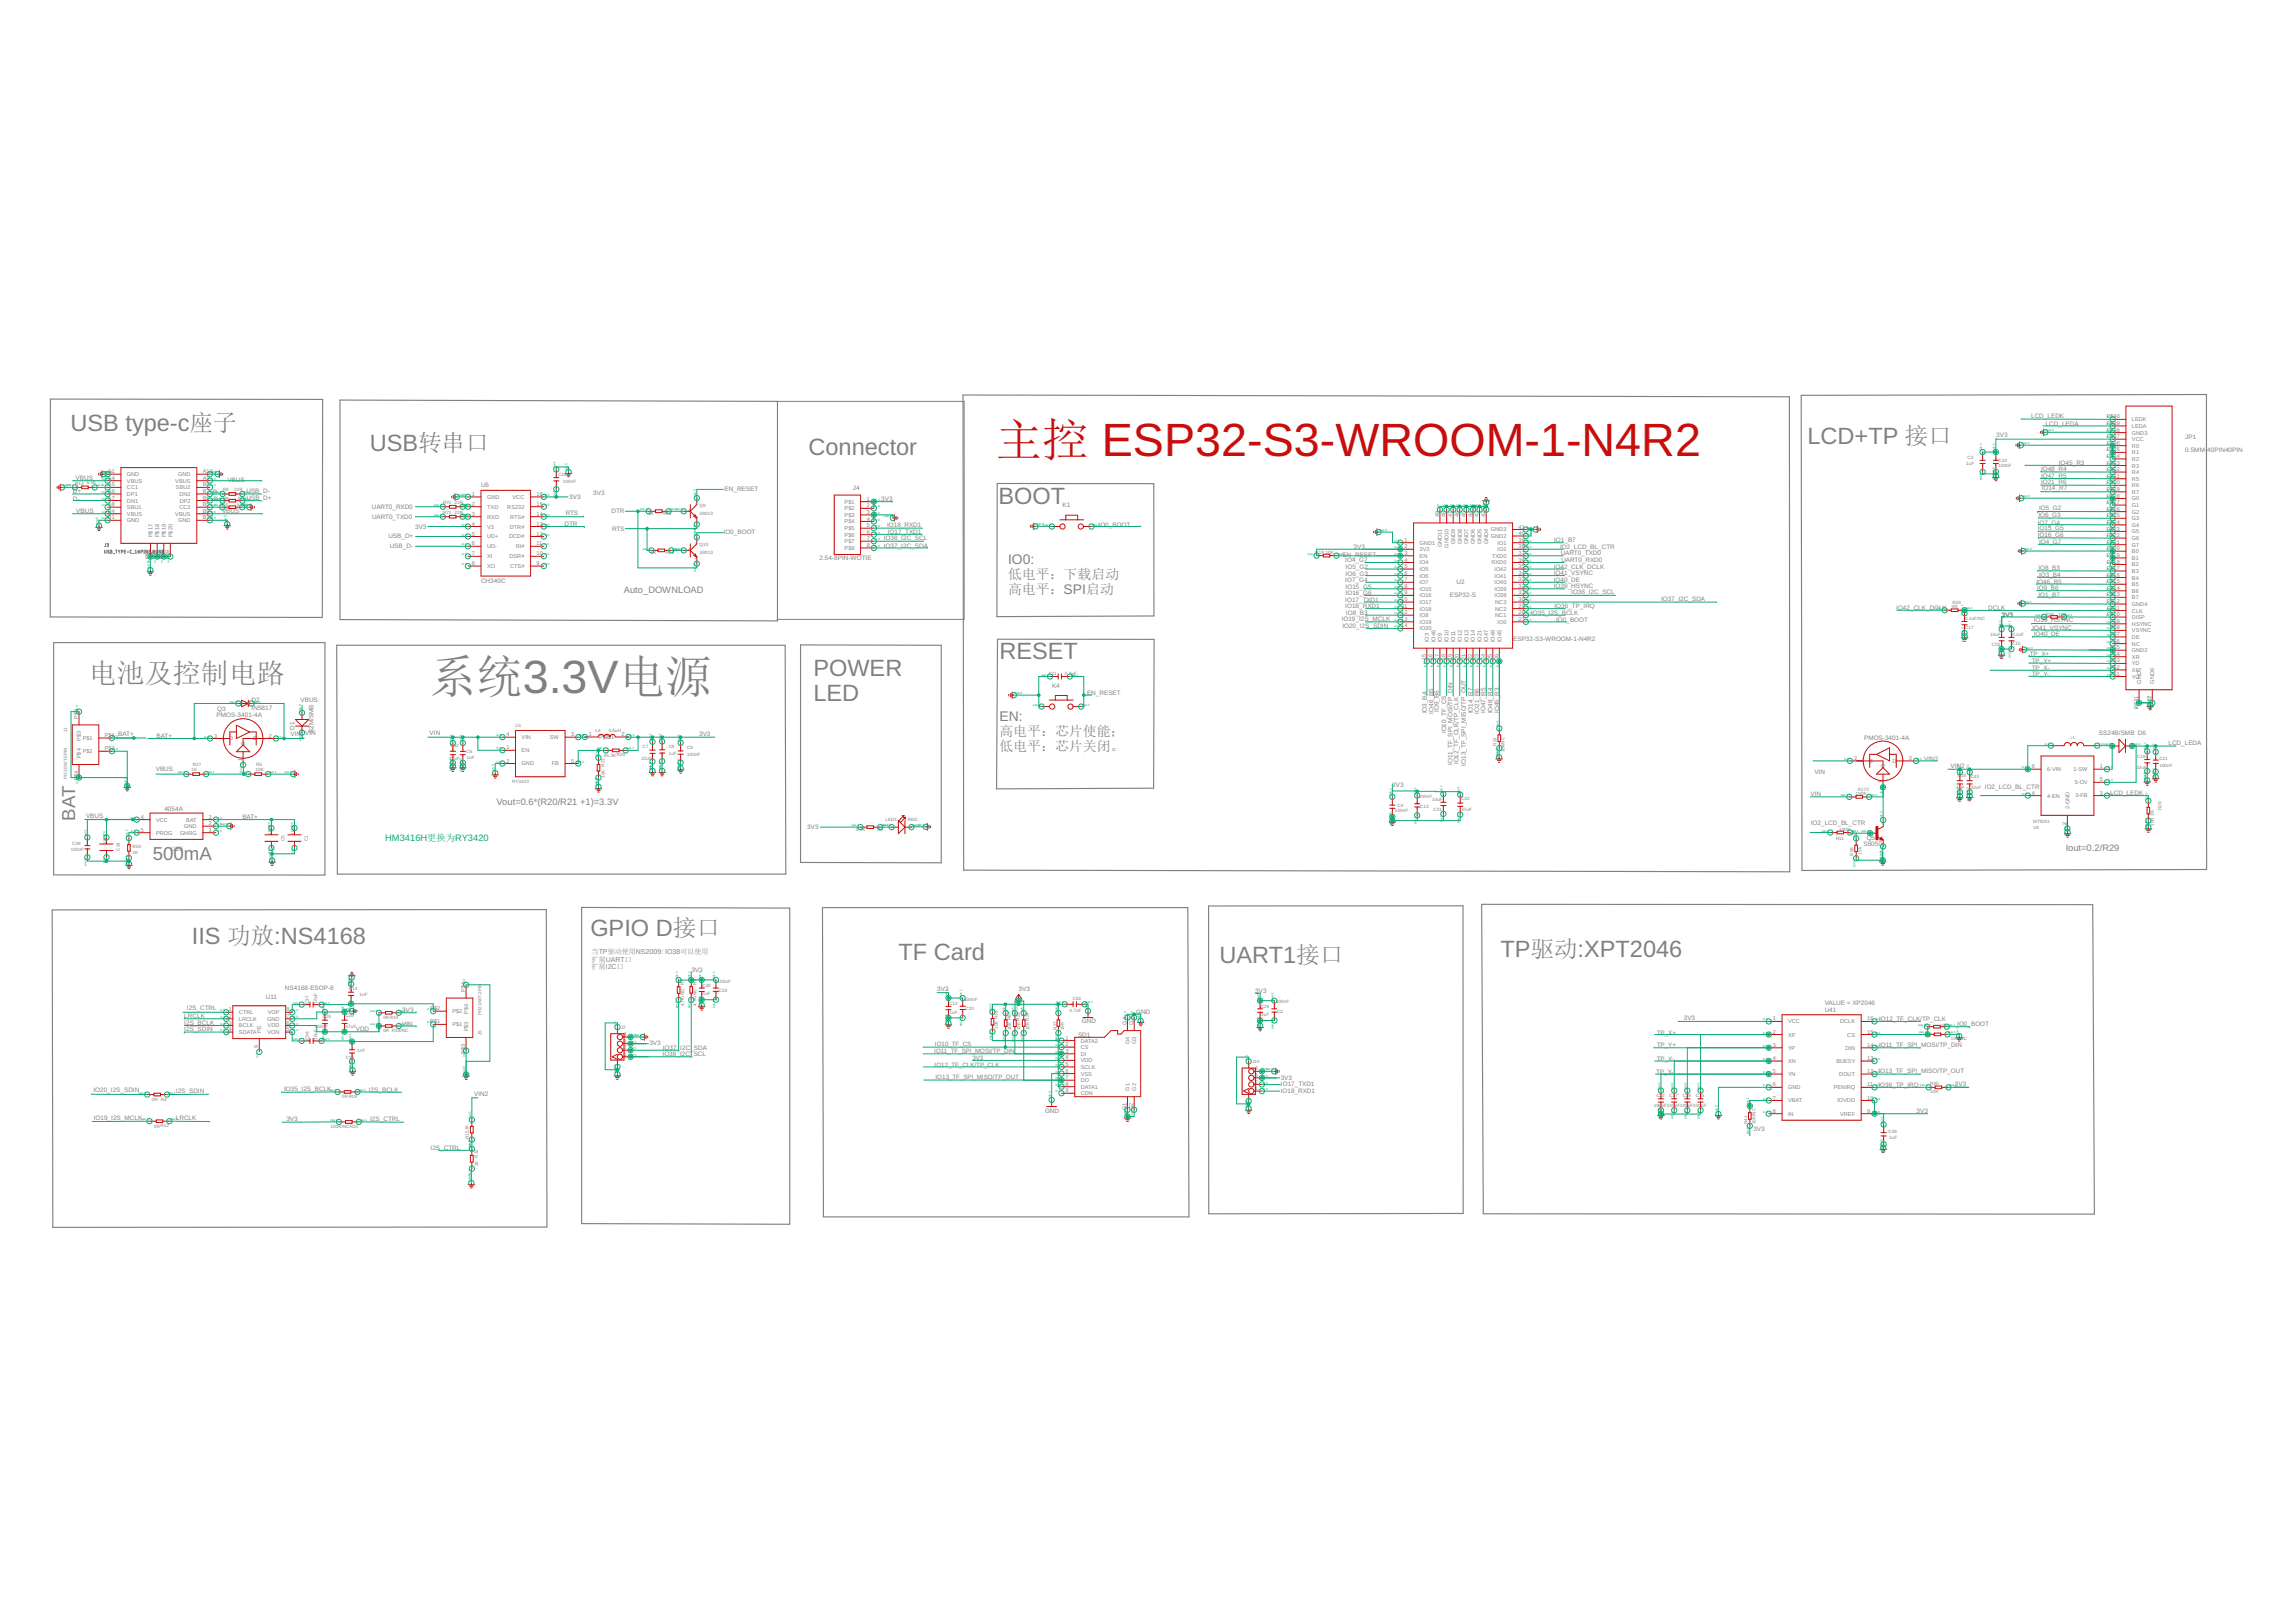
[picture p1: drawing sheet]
<svg xmlns="http://www.w3.org/2000/svg" width="297mm" height="210mm" viewBox="0 0 297 210" stroke-linecap="round" stroke-linejoin="round" font-family="sans-serif">
<defs><g id="words">
<text font-size="6" fill="#c90d0c" x="128.8" y="59">主控 ESP32-S3-WROOM-1-N4R2</text>
<text font-size="6" fill="#808080" x="55.6" y="89.7">系统3.3V电源</text>
<text font-size="3.6" fill="#808080" x="11.5" y="88.3">电池及控制电路</text>
<g font-size="3" fill="#808080">
<text x="9.1" y="55.8">USB type-c座子</text>
<text x="47.9" y="58.3">USB转串口</text>
<text x="104.6" y="58.9">Connector</text>
<text x="233.8" y="57.5">LCD+TP 接口</text>
<text x="129.2" y="65.3">BOOT</text>
<text x="105.2" y="87.5">POWER</text>
<text x="129.3" y="85.3">RESET</text>
<text x="105.2" y="90.7">LED</text>
<text x="24.8" y="122.1">IIS 功放:NS4168</text>
<text x="76.4" y="121.1">GPIO D接口</text>
<text x="116.3" y="124.3">TF Card</text>
<text x="157.8" y="124.7">UART1接口</text>
<text x="194.1" y="123.8">TP驱动:XPT2046</text>
</g>
<g font-size="2.4" fill="#808080">
<text x="9.7" y="106.2" transform="rotate(-90 9.7 106.2)">BAT</text>
<text x="19.8" y="111.3">500mA</text>
</g>
<g font-size="1.8" fill="#808080">
<text x="130.4" y="73">IO0:</text>
<text x="130.4" y="74.9">低电平：下载启动</text>
<text x="130.4" y="76.8">高电平：SPI启动</text>
<text x="129.3" y="93.3">EN:</text>
<text x="129.3" y="95.2">高电平：芯片使能；</text>
<text x="129.3" y="97.2">低电平：芯片关闭。</text>
</g>
<g font-size="1.2" fill="#808080">
<text x="80.7" y="76.8">Auto_DOWNLOAD</text>
<text x="64.2" y="104.2">Vout=0.6*(R20/R21 +1)=3.3V</text>
<text x="267.2" y="110.1">Iout=0.2/R29</text>
</g>
<text font-size="1.2" fill="#0dab76" x="49.8" y="108.8">HM3416H更换为RY3420</text>
<g font-size=".9" fill="#808080">
<text x="76.5" y="123.5">当TP驱动使用NS2009: IO38可以使用</text>
<text x="76.5" y="124.5">扩展UART口</text>
<text x="76.5" y="125.5">扩展I2C口</text>
</g>
<g font-size=".8" fill="#808080">
<text x="258.2" y="56.6">3V3</text>
<text x="262.8" y="54.1">LCD_LEDK</text>
<text x="264.6" y="55.1">LCD_LEDA</text>
<text x="282.7" y="58.5">0.5MM-</text>
<text x="282.7" y="56.8">JP1</text>
<text x="285.6" y="58.5">40PIN40PIN</text>
<text x="9.4" y="64.8">D-</text>
<text x="9.4" y="63.8">D+</text>
<text x="9.8" y="62.2">VBUS</text>
<text x="27.5" y="64">D-</text>
<text x="27.6" y="64.8">D+</text>
<text x="29.4" y="62.3">VBUS</text>
<text x="31.9" y="63.8">USB_D-</text>
<text x="31.9" y="64.7">USB_D+</text>
<text x="48.1" y="65.9">UART0_RXD0</text>
<text x="62.2" y="63">U6</text>
<text x="73.6" y="64.6">3V3</text>
<text x="76.7" y="64">3V3</text>
<text x="93.7" y="63.6">EN_RESET</text>
<text x="110.3" y="63.4">J4</text>
<text x="114" y="64.8">3V3</text>
<text x="137.5" y="65.7">K1</text>
<text x="264.1" y="61">IO48_R4</text>
<text x="264.1" y="61.8">IO47_R5</text>
<text x="264.1" y="62.7">IO21_R6</text>
<text x="264.1" y="63.4">IO14_R7</text>
<text x="266.4" y="60.2">IO45_R3</text>
<text x="9.9" y="66.4">VBUS</text>
<text x="28.7" y="66.3">VBUS</text>
<text x="48.1" y="67.1">UART0_TXD0</text>
<text x="50.2" y="69.6">USB_D+</text>
<text x="50.4" y="70.9">USB_D-</text>
<text x="53.7" y="68.4">3V3</text>
<text x="73" y="68.1">DTR</text>
<text x="73.2" y="66.6">RTS</text>
<text x="79.1" y="66.4">DTR</text>
<text x="79.2" y="68.7">RTS</text>
<text x="93.6" y="69.1">IO0_BOOT</text>
<text x="114.3" y="69.9">IO38_I2C_SCL</text>
<text x="114.3" y="70.9">IO37_I2C_SDA</text>
<text x="114.8" y="68.1">IO18_RXD1</text>
<text x="114.9" y="69.1">IO17_TXD1</text>
<text x="142.1" y="68.1">IO0_BOOT</text>
<text x="175.1" y="71">3V3</text>
<text x="201.1" y="70.1">IO1_B7</text>
<text x="201.8" y="71">IO2_LCD_BL_CTR</text>
<text x="201.9" y="71.8">UART0_TXD0</text>
<text x="263.6" y="67.9">IO7_G4</text>
<text x="263.6" y="68.6">IO15_G5</text>
<text x="263.6" y="69.5">IO16_G6</text>
<text x="263.7" y="66.9">IO6_G3</text>
<text x="263.8" y="66">IO5_G2</text>
<text x="263.8" y="70.4">IO4_G7</text>
<text x="62.2" y="75.4">CH340C</text>
<text x="106" y="72.4">2.54-8PIN-WOTIE</text>
<text x="173.7" y="72">EN_RESET</text>
<text x="174" y="77.9">IO17_TXD1</text>
<text x="174" y="75.3">IO7_G4</text>
<text x="174" y="72.7">IO4_G7</text>
<text x="174.1" y="73.6">IO5_G2</text>
<text x="174.1" y="74.5">IO6_G3</text>
<text x="174.1" y="76.2">IO15_G5</text>
<text x="174.1" y="77">IO16_G6</text>
<text x="187.6" y="77.2">ESP32-S</text>
<text x="188.4" y="75.5">U2</text>
<text x="201" y="76.2">IO39_HSYNC</text>
<text x="201" y="74.4">IO41_VSYNC</text>
<text x="201" y="75.3">IO40_DE</text>
<text x="201" y="73.6">IO42_CLK_DCLK</text>
<text x="202" y="72.8">UART0_RXD0</text>
<text x="203.3" y="76.9">IO38_I2C_SCL</text>
<text x="214.9" y="77.8">IO37_I2C_SDA</text>
<text x="263.5" y="75.6">IO46_B5</text>
<text x="263.5" y="76.4">IO9_B6</text>
<text x="263.7" y="73.8">IO8_B3</text>
<text x="263.7" y="77.3">IO1_B7</text>
<text x="263.8" y="74.7">IO3_B4</text>
<text x="173.6" y="80.4">IO19_I2S_MCLK</text>
<text x="173.7" y="81.3">IO20_I2S_SDIN</text>
<text x="174" y="78.7">IO18_RXD1</text>
<text x="174.1" y="79.5">IO8_B3</text>
<text x="195.8" y="82.9">ESP32-S3-WROOM-1-N4R2</text>
<text x="198.1" y="79.5">IO35_I2S_BCLK</text>
<text x="201.1" y="78.7">IO36_TP_IRQ</text>
<text x="201.3" y="80.5">IO0_BOOT</text>
<text x="245.3" y="78.9">IO42_CLK_DCLK</text>
<text x="257.2" y="78.9">DCLK</text>
<text x="259" y="79.9">3V3</text>
<text x="262.9" y="81.5">IO41_VSYNC</text>
<text x="263.1" y="80.5">IO39_HSYNC</text>
<text x="263.1" y="82.3">IO40_DE</text>
<text x="136.1" y="89">K4</text>
<text x="140.6" y="89.9">EN_RESET</text>
<text x="262.6" y="84.9">TP_X+</text>
<text x="262.9" y="87.4">TP_Y-</text>
<text x="262.9" y="86.7">TP_X-</text>
<text x="262.9" y="85.8">TP_Y+</text>
<text x="15.3" y="95.3">BAT+</text>
<text x="20.3" y="95.6">BAT+</text>
<text x="28" y="92.8">PMOS-3401-4A</text>
<text x="28.1" y="92">Q3</text>
<text x="32.6" y="91.8">IN5817</text>
<text x="32.6" y="90.9">D2</text>
<text x="37.6" y="95.2">VIN VIN</text>
<text x="38.1" y="94.4" transform="rotate(-90 38.1 94.4)">D1</text>
<text x="38.9" y="90.9">VBUS</text>
<text x="40.6" y="94.9" transform="rotate(-90 40.6 94.9)">S2M/SMB</text>
<text x="55.6" y="95.1">VIN</text>
<text x="90.4" y="95.3">3V3</text>
<text x="184.6" y="92.3" transform="rotate(-90 184.6 92.3)">IO3_B4</text>
<text x="185.4" y="92.4" transform="rotate(-90 185.4 92.4)">IO46_B5</text>
<text x="186.2" y="92.2" transform="rotate(-90 186.2 92.2)">IO9_B6</text>
<text x="187.1" y="94.9" transform="rotate(-90 187.1 94.9)">IO10_TF_CS</text>
<text x="190.6" y="92.3" transform="rotate(-90 190.6 92.3)">IO14_R7</text>
<text x="191.4" y="92.4" transform="rotate(-90 191.4 92.4)">IO21_R6</text>
<text x="192.2" y="92.3" transform="rotate(-90 192.2 92.3)">IO47_R5</text>
<text x="193.1" y="92.3" transform="rotate(-90 193.1 92.3)">IO48_R4</text>
<text x="193.9" y="92.3" transform="rotate(-90 193.9 92.3)">IO45_R3</text>
<text x="241.2" y="95.7">PMOS-3401-4A</text>
<text x="271.5" y="95.2">SS24B/SMB D6</text>
<text x="20.2" y="99.8">VBUS</text>
<text x="180.1" y="101.8">3V3</text>
<text x="187.9" y="99" transform="rotate(-90 187.9 99)">IO11_TF_SPI_MOSI/TP_DIN</text>
<text x="188.7" y="98.9" transform="rotate(-90 188.7 98.9)">IO12_TF_CLK/TP_CLK</text>
<text x="189.6" y="99.1" transform="rotate(-90 189.6 99.1)">IO13_TF_SPI_MISO/TP_OUT</text>
<text x="234.7" y="100.2">VIN</text>
<text x="248.9" y="98.5">VIN2</text>
<text x="252.4" y="99.4">VIN2</text>
<text x="280.5" y="96.4">LCD_LEDA</text>
<text x="11.1" y="105.8">VBUS</text>
<text x="21.3" y="104.9">4054A</text>
<text x="31.4" y="106">BAT+</text>
<text x="104.4" y="107.3">3V3</text>
<text x="234.2" y="103">VIN</text>
<text x="234.3" y="106.7">IO2_LCD_BL_CTR</text>
<text x="256.8" y="102.1">IO2_LCD_BL_CTR</text>
<text x="273" y="102.9">LCD_LEDK</text>
<text x="22.2" y="110.1">U26</text>
<text x="241.1" y="109.5">S8050</text>
<text x="241.5" y="108.7">Q5</text>
<text x="89.4" y="125.8">3V3</text>
<text x="23.8" y="131.7">LRCLK</text>
<text x="24.2" y="130.7">I2S_CTRL</text>
<text x="34.4" y="129.3">U11</text>
<text x="36.9" y="128.1">NS4168-ESOP-8</text>
<text x="52" y="131">3V3</text>
<text x="121.3" y="128.3">3V3</text>
<text x="131.8" y="128.3">3V3</text>
<text x="147" y="131.2">GND</text>
<text x="162.4" y="128.5">3V3</text>
<text x="236.1" y="130">VALUE = XP2046</text>
<text x="236.1" y="130.9">U41</text>
<text x="23.8" y="133.4">I2S_SDIN</text>
<text x="23.8" y="132.7">I2S_BCLK</text>
<text x="46" y="133.4">VDD</text>
<text x="52" y="132.7">VIN</text>
<text x="84" y="135.3">3V3</text>
<text x="85.7" y="136.7">IO38_I2C_SCL</text>
<text x="85.7" y="135.8">IO37_</text>
<text x="88" y="135.8">I2C_SDA</text>
<text x="120.9" y="136.3">IO11_TF_SPI_MOSI/TP_DIN</text>
<text x="120.9" y="135.3">IO10_TF_CS</text>
<text x="125.8" y="137.1">3V3</text>
<text x="139.5" y="134.2">SD1</text>
<text x="140" y="132.4">GND</text>
<text x="214.3" y="133.9">TP_X+</text>
<text x="214.3" y="137.3">TP_X-</text>
<text x="214.3" y="135.5">TP_Y+</text>
<text x="217.8" y="132.1">3V3</text>
<text x="243.1" y="132.1">IO12_TF_CLK/TP_CLK</text>
<text x="243.1" y="135.5">IO11_TF_SPI_MOSI/TP_DIN</text>
<text x="253.2" y="132.7">IO0_BOOT</text>
<text x="12.1" y="141.4">IO20_I2S_SDIN</text>
<text x="22.8" y="141.4">I2S_SDIN</text>
<text x="36.8" y="141.2">IO35_I2S_BCLK</text>
<text x="47.7" y="141.3">I2S_BCLK</text>
<text x="61.3" y="141.8">VIN2</text>
<text x="120.9" y="138">IO12_TF_CLK/TP_CLK</text>
<text x="121" y="139.7">IO13_TF_SPI_MISO/TP_OUT</text>
<text x="165.7" y="139.7">3V3</text>
<text x="165.7" y="141.4">IO18_RXD1</text>
<text x="165.7" y="140.5">IO17_TXD1</text>
<text x="214.2" y="139">TP_Y-</text>
<text x="243" y="138.9">IO13_TF_SPI_MISO/TP_OUT</text>
<text x="243" y="140.7">IO36_TP_IRQ</text>
<text x="252.9" y="140.6">3V3</text>
<text x="12.1" y="145">IO19_I2S_MCLK</text>
<text x="22.8" y="144.9">LRCLK</text>
<text x="37.1" y="145.1">3V3</text>
<text x="47.9" y="145.1">I2S_CTRL</text>
<text x="55.7" y="148.8">I2S_CTRL</text>
<text x="135.2" y="144">GND</text>
<text x="226.8" y="146.4">3V3</text>
<text x="248" y="144.1">3V3</text>
</g>
<g font-size=".7" fill="#808080">
<text x="272.6" y="59.3">P$34</text>
<text x="272.6" y="57.6">P$36</text>
<text x="272.6" y="58.4">P$35</text>
<text x="272.6" y="54.2">P$40</text>
<text x="272.6" y="55.9">P$38</text>
<text x="272.6" y="55">P$39</text>
<text x="272.6" y="56.7">P$37</text>
<text x="275.8" y="59.6">R2</text>
<text x="275.8" y="57.9">R0</text>
<text x="275.8" y="58.8">R1</text>
<text x="275.8" y="54.5">LEDK</text>
<text x="275.8" y="56.2">GND3</text>
<text x="275.8" y="55.4">LEDA</text>
<text x="275.8" y="57.1">VCC</text>
<text x="14" y="61.2">A1</text>
<text x="14" y="62.1">A4</text>
<text x="14" y="63">A5</text>
<text x="14" y="63.8">A6</text>
<text x="14" y="64.7">A7</text>
<text x="14" y="65.5">A8</text>
<text x="16.4" y="61.6">GND</text>
<text x="16.4" y="62.5">VBUS</text>
<text x="16.4" y="63.3">CC1</text>
<text x="16.4" y="64.2">DP1</text>
<text x="16.4" y="65">DN1</text>
<text x="16.4" y="65.9">SBU1</text>
<text x="22.7" y="62.5">VBUS</text>
<text x="22.8" y="63.3">SBU2</text>
<text x="23.1" y="61.6">GND</text>
<text x="23.2" y="65.9">CC2</text>
<text x="23.2" y="64.2">DN2</text>
<text x="23.3" y="65">DP2</text>
<text x="26.2" y="65.5">B5</text>
<text x="26.2" y="64.7">B6</text>
<text x="26.2" y="63.8">B7</text>
<text x="26.2" y="63">B8</text>
<text x="26.2" y="62.1">A9</text>
<text x="26.2" y="61.2">A12</text>
<text x="61.1" y="64.2">1</text>
<text x="61.1" y="65.5">2</text>
<text x="63" y="64.6">GND</text>
<text x="63" y="65.8">TXD</text>
<text x="65.6" y="65.8">RS232</text>
<text x="66.3" y="64.6">VCC</text>
<text x="69.4" y="65.5">15</text>
<text x="69.4" y="64.2">16</text>
<text x="109.3" y="65.2">P$1</text>
<text x="112.1" y="64.8">1</text>
<text x="112.1" y="65.7">2</text>
<text x="272.6" y="60.1">P$33</text>
<text x="272.6" y="62.7">P$30</text>
<text x="272.6" y="65.2">P$27</text>
<text x="272.6" y="61">P$32</text>
<text x="272.6" y="63.5">P$29</text>
<text x="272.6" y="64.4">P$28</text>
<text x="272.6" y="61.8">P$31</text>
<text x="275.8" y="60.5">R3</text>
<text x="275.8" y="63.1">R6</text>
<text x="275.8" y="65.6">G1</text>
<text x="275.8" y="61.4">R4</text>
<text x="275.8" y="63.9">R7</text>
<text x="275.8" y="64.8">G0</text>
<text x="275.8" y="62.2">R5</text>
<text x="14" y="66.4">B4</text>
<text x="14" y="67.2">B1</text>
<text x="16.4" y="66.7">VBUS</text>
<text x="16.4" y="67.6">GND</text>
<text x="19.7" y="69.5" transform="rotate(-90 19.7 69.5)">P$17</text>
<text x="20.6" y="69.5" transform="rotate(-90 20.6 69.5)">P$18</text>
<text x="21.4" y="69.5" transform="rotate(-90 21.4 69.5)">P$19</text>
<text x="22.3" y="69.5" transform="rotate(-90 22.3 69.5)">P$20</text>
<text x="22.7" y="66.7">VBUS</text>
<text x="23.1" y="67.6">GND</text>
<text x="26.2" y="67.2">B12</text>
<text x="26.2" y="66.4">B9</text>
<text x="61.1" y="66.7">3</text>
<text x="61.1" y="68">4</text>
<text x="61.1" y="69.3">5</text>
<text x="61.1" y="70.6">6</text>
<text x="61.1" y="71.9">7</text>
<text x="63" y="67.1">RXD</text>
<text x="63" y="68.4">V3</text>
<text x="63" y="69.7">UD+</text>
<text x="63" y="71">UD-</text>
<text x="65.9" y="69.7">DCD#</text>
<text x="66" y="68.4">DTR#</text>
<text x="66" y="67.1">RTS#</text>
<text x="66.7" y="71">RI#</text>
<text x="69.4" y="71.9">10</text>
<text x="69.4" y="70.6">11</text>
<text x="69.4" y="69.3">12</text>
<text x="69.4" y="68">13</text>
<text x="69.4" y="66.7">14</text>
<text x="109.3" y="66">P$2</text>
<text x="109.3" y="66.9">P$3</text>
<text x="109.3" y="67.7">P$4</text>
<text x="109.3" y="68.6">P$5</text>
<text x="109.3" y="69.4">P$6</text>
<text x="109.3" y="70.3">P$7</text>
<text x="109.3" y="71.2">P$8</text>
<text x="112.1" y="66.5">3</text>
<text x="112.1" y="67.4">4</text>
<text x="112.1" y="68.2">5</text>
<text x="112.1" y="69.1">6</text>
<text x="112.1" y="69.9">7</text>
<text x="112.1" y="70.8">8</text>
<text x="181.7" y="70.1">1</text>
<text x="181.7" y="71">2</text>
<text x="181.7" y="71.8">3</text>
<text x="183.7" y="70.5">GND1</text>
<text x="183.7" y="71.3">3V3</text>
<text x="186.2" y="66.9" transform="rotate(-90 186.2 66.9)">49</text>
<text x="186.5" y="70.8" transform="rotate(-90 186.5 70.8)">GND11</text>
<text x="187" y="66.9" transform="rotate(-90 187 66.9)">48</text>
<text x="187.4" y="70.9" transform="rotate(-90 187.4 70.9)">GND10</text>
<text x="187.9" y="66.9" transform="rotate(-90 187.9 66.9)">47</text>
<text x="188.3" y="70.5" transform="rotate(-90 188.3 70.5)">GND9</text>
<text x="188.7" y="66.9" transform="rotate(-90 188.7 66.9)">46</text>
<text x="189.1" y="70.5" transform="rotate(-90 189.1 70.5)">GND8</text>
<text x="189.6" y="66.9" transform="rotate(-90 189.6 66.9)">45</text>
<text x="190" y="70.5" transform="rotate(-90 190 70.5)">GND7</text>
<text x="190.4" y="66.9" transform="rotate(-90 190.4 66.9)">44</text>
<text x="190.8" y="70.5" transform="rotate(-90 190.8 70.5)">GND6</text>
<text x="191.3" y="66.9" transform="rotate(-90 191.3 66.9)">43</text>
<text x="191.7" y="70.5" transform="rotate(-90 191.7 70.5)">GND5</text>
<text x="192.1" y="66.9" transform="rotate(-90 192.1 66.9)">42</text>
<text x="192.5" y="70.5" transform="rotate(-90 192.5 70.5)">GND4</text>
<text x="192.9" y="69.6">GND2</text>
<text x="192.9" y="68.8">GND3</text>
<text x="193.8" y="71.3">IO2</text>
<text x="193.8" y="70.5">IO1</text>
<text x="196.5" y="71.8">37</text>
<text x="196.5" y="71">38</text>
<text x="196.5" y="70.1">39</text>
<text x="196.5" y="69.3">40</text>
<text x="196.5" y="68.4">41</text>
<text x="272.6" y="67">P$25</text>
<text x="272.6" y="67.8">P$24</text>
<text x="272.6" y="68.7">P$23</text>
<text x="272.6" y="69.5">P$22</text>
<text x="272.6" y="70.4">P$21</text>
<text x="272.6" y="71.2">P$20</text>
<text x="272.6" y="66.1">P$26</text>
<text x="275.8" y="67.3">G3</text>
<text x="275.8" y="68.2">G4</text>
<text x="275.8" y="69">G5</text>
<text x="275.8" y="69.9">G6</text>
<text x="275.8" y="70.7">G7</text>
<text x="275.8" y="71.6">B0</text>
<text x="275.8" y="66.5">G2</text>
<text x="19.4" y="72.4" transform="rotate(-90 19.4 72.4)">P$6</text>
<text x="20.2" y="72.4" transform="rotate(-90 20.2 72.4)">P$7</text>
<text x="21.1" y="72.4" transform="rotate(-90 21.1 72.4)">P$8</text>
<text x="21.9" y="72.4" transform="rotate(-90 21.9 72.4)">P$9</text>
<text x="61.1" y="73.1">8</text>
<text x="63" y="72.2">XI</text>
<text x="63" y="73.5">XO</text>
<text x="65.9" y="72.2">DSR#</text>
<text x="66" y="73.5">CTS#</text>
<text x="69.4" y="73.1">9</text>
<text x="181.3" y="77.8">10</text>
<text x="181.7" y="72.7">4</text>
<text x="181.7" y="73.5">5</text>
<text x="181.7" y="74.4">6</text>
<text x="181.7" y="75.2">7</text>
<text x="181.7" y="76.1">8</text>
<text x="181.7" y="76.9">9</text>
<text x="183.7" y="72.2">EN</text>
<text x="183.7" y="73">IO4</text>
<text x="183.7" y="73.9">IO5</text>
<text x="183.7" y="74.7">IO6</text>
<text x="183.7" y="75.6">IO7</text>
<text x="183.7" y="76.5">IO15</text>
<text x="183.7" y="77.3">IO16</text>
<text x="193" y="73">RXD0</text>
<text x="193" y="72.2">TXD0</text>
<text x="193.4" y="77.3">IO38</text>
<text x="193.4" y="76.5">IO39</text>
<text x="193.4" y="75.6">IO40</text>
<text x="193.4" y="74.7">IO41</text>
<text x="193.4" y="73.9">IO42</text>
<text x="196.5" y="77.8">30</text>
<text x="196.5" y="76.9">31</text>
<text x="196.5" y="76.1">32</text>
<text x="196.5" y="75.2">33</text>
<text x="196.5" y="74.4">34</text>
<text x="196.5" y="73.5">35</text>
<text x="196.5" y="72.7">36</text>
<text x="272.6" y="72.1">P$19</text>
<text x="272.6" y="72.9">P$18</text>
<text x="272.6" y="73.8">P$17</text>
<text x="272.6" y="74.6">P$16</text>
<text x="272.6" y="75.5">P$15</text>
<text x="272.6" y="76.3">P$14</text>
<text x="272.6" y="77.2">P$13</text>
<text x="275.8" y="72.4">B1</text>
<text x="275.8" y="73.3">B2</text>
<text x="275.8" y="74.2">B3</text>
<text x="275.8" y="75">B4</text>
<text x="275.8" y="75.9">B5</text>
<text x="275.8" y="76.7">B6</text>
<text x="275.8" y="77.6">B7</text>
<text x="181.3" y="79.5">12</text>
<text x="181.3" y="80.3">13</text>
<text x="181.3" y="81.2">14</text>
<text x="181.4" y="78.6">11</text>
<text x="183.7" y="78.2">IO17</text>
<text x="183.7" y="79">IO18</text>
<text x="183.7" y="79.9">IO8</text>
<text x="183.7" y="80.7">IO19</text>
<text x="183.7" y="81.6">IO20</text>
<text x="184.8" y="83.1" transform="rotate(-90 184.8 83.1)">IO3</text>
<text x="185.7" y="83.1" transform="rotate(-90 185.7 83.1)">IO46</text>
<text x="186.5" y="83.1" transform="rotate(-90 186.5 83.1)">IO9</text>
<text x="187.4" y="83.1" transform="rotate(-90 187.4 83.1)">IO10</text>
<text x="188.3" y="83.1" transform="rotate(-90 188.3 83.1)">IO11</text>
<text x="189.1" y="83.1" transform="rotate(-90 189.1 83.1)">IO12</text>
<text x="190" y="83.1" transform="rotate(-90 190 83.1)">IO13</text>
<text x="190.8" y="83.1" transform="rotate(-90 190.8 83.1)">IO14</text>
<text x="191.7" y="83.1" transform="rotate(-90 191.7 83.1)">IO21</text>
<text x="192.5" y="83.1" transform="rotate(-90 192.5 83.1)">IO47</text>
<text x="193.4" y="83.1" transform="rotate(-90 193.4 83.1)">IO48</text>
<text x="193.4" y="79.9">NC1</text>
<text x="193.4" y="79">NC2</text>
<text x="193.4" y="78.2">NC3</text>
<text x="193.8" y="80.7">IO0</text>
<text x="194.2" y="83.1" transform="rotate(-90 194.2 83.1)">IO45</text>
<text x="196.5" y="80.3">27</text>
<text x="196.5" y="79.5">28</text>
<text x="196.5" y="78.6">29</text>
<text x="272.6" y="78">P$12</text>
<text x="272.6" y="79.8">P$10</text>
<text x="272.6" y="78.9">P$11</text>
<text x="273" y="80.6">P$9</text>
<text x="273" y="81.5">P$8</text>
<text x="273" y="82.3">P$7</text>
<text x="273" y="83.2">P$6</text>
<text x="275.8" y="81">HSYNC</text>
<text x="275.8" y="78.4">GND4</text>
<text x="275.8" y="79.3">CLK</text>
<text x="275.8" y="80.1">DISP</text>
<text x="275.8" y="81.8">VSYNC</text>
<text x="275.8" y="82.7">DE</text>
<text x="275.8" y="83.5">NC</text>
<text x="184.5" y="85.5" transform="rotate(-90 184.5 85.5)">15</text>
<text x="185.3" y="85.5" transform="rotate(-90 185.3 85.5)">16</text>
<text x="186.2" y="85.5" transform="rotate(-90 186.2 85.5)">17</text>
<text x="187" y="85.5" transform="rotate(-90 187 85.5)">18</text>
<text x="187.9" y="85.5" transform="rotate(-90 187.9 85.5)">19</text>
<text x="188.7" y="85.5" transform="rotate(-90 188.7 85.5)">20</text>
<text x="189.6" y="85.5" transform="rotate(-90 189.6 85.5)">21</text>
<text x="190.4" y="85.5" transform="rotate(-90 190.4 85.5)">22</text>
<text x="191.3" y="85.5" transform="rotate(-90 191.3 85.5)">23</text>
<text x="192.1" y="85.5" transform="rotate(-90 192.1 85.5)">24</text>
<text x="193" y="85.5" transform="rotate(-90 193 85.5)">25</text>
<text x="193.9" y="85.5" transform="rotate(-90 193.9 85.5)">26</text>
<text x="273" y="84">P$5</text>
<text x="273" y="84.9">P$4</text>
<text x="273" y="85.7">P$3</text>
<text x="273" y="86.6">P$2</text>
<text x="273" y="87.4">P$1</text>
<text x="275.8" y="84.4">GND2</text>
<text x="275.8" y="85.2">XR</text>
<text x="275.8" y="86.1">YD</text>
<text x="275.8" y="87">XL</text>
<text x="275.8" y="87.8">YU</text>
<text x="277" y="88.5" transform="rotate(-90 277 88.5)">GND5</text>
<text x="278.7" y="88.5" transform="rotate(-90 278.7 88.5)">GND6</text>
<text x="10.1" y="93" transform="rotate(-90 10.1 93)">P$3</text>
<text x="10.5" y="95.9" transform="rotate(-90 10.5 95.9)">P$3</text>
<text x="10.7" y="95.8">P$1</text>
<text x="13.6" y="95.4">P$1</text>
<text x="27.7" y="95.4">3</text>
<text x="29.7" y="95.8">D</text>
<text x="32.7" y="95.8">S</text>
<text x="34.8" y="95.4">2</text>
<text x="65.5" y="95.3">4</text>
<text x="67.5" y="95.6">VIN</text>
<text x="71.1" y="95.6">SW</text>
<text x="73.9" y="95.3">3</text>
<text x="76.2" y="95.3">1</text>
<text x="77.5" y="95.6">P$P2$1</text>
<text x="80.4" y="95.3">2</text>
<text x="276.6" y="91.7" transform="rotate(-90 276.6 91.7)">P$41</text>
<text x="278.3" y="91.7" transform="rotate(-90 278.3 91.7)">P$42</text>
<text x="10.1" y="101" transform="rotate(-90 10.1 101)">P$4</text>
<text x="10.5" y="98.1" transform="rotate(-90 10.5 98.1)">P$4</text>
<text x="10.7" y="97.5">P$2</text>
<text x="13.6" y="97.1">P$2</text>
<text x="31.3" y="98.5" transform="rotate(-90 31.3 98.5)">1</text>
<text x="31.7" y="96.5" transform="rotate(-90 31.7 96.5)">G</text>
<text x="65.5" y="97">1</text>
<text x="65.5" y="98.7">2</text>
<text x="67.5" y="97.4">EN</text>
<text x="67.5" y="99.1">GND</text>
<text x="71.4" y="99.1">FB</text>
<text x="73.9" y="98.7">5</text>
<text x="239.9" y="98.4">2</text>
<text x="241.8" y="98.7">S</text>
<text x="243.5" y="101.4" transform="rotate(-90 243.5 101.4)">1</text>
<text x="243.9" y="99.4" transform="rotate(-90 243.9 99.4)">G</text>
<text x="244.9" y="98.7">D</text>
<text x="247" y="98.4">3</text>
<text x="262.9" y="99.4">6</text>
<text x="264.8" y="99.8">6-VIN</text>
<text x="268.3" y="99.8">1-SW</text>
<text x="268.4" y="101.5">5-OV</text>
<text x="271.7" y="99.4">1</text>
<text x="271.7" y="101.1">5</text>
<text x="18.2" y="105.9">4</text>
<text x="18.2" y="107.6">5</text>
<text x="20.2" y="106.3">VCC</text>
<text x="23.8" y="107.2">GND</text>
<text x="24.1" y="106.3">BAT</text>
<text x="27" y="107.6">1</text>
<text x="27" y="106.8">2</text>
<text x="27" y="105.9">3</text>
<text x="262.9" y="102.8">4</text>
<text x="264.8" y="103.2">4-EN</text>
<text x="267.3" y="106.7" transform="rotate(-90 267.3 106.7)">2</text>
<text x="267.7" y="104.7" transform="rotate(-90 267.7 104.7)">2-GND</text>
<text x="268.5" y="103.2">3-FB</text>
<text x="271.7" y="102.8">3</text>
<text x="20.2" y="108">PROG</text>
<text x="23.3" y="108">GHRG</text>
<text x="29.6" y="130.9">1</text>
<text x="29.6" y="131.7">2</text>
<text x="30.9" y="131.3">CTRL</text>
<text x="34.6" y="131.3">VOP</text>
<text x="37.1" y="131.7">7</text>
<text x="37.1" y="130.9">8</text>
<text x="55.7" y="130.7">P$2</text>
<text x="58.5" y="131.1">P$2</text>
<text x="60.2" y="128.4" transform="rotate(-90 60.2 128.4)">P$4</text>
<text x="60.6" y="131.2" transform="rotate(-90 60.6 131.2)">P$4</text>
<text x="29.6" y="132.6">3</text>
<text x="29.6" y="133.4">4</text>
<text x="30.9" y="132.1">LRCLK</text>
<text x="30.9" y="133">BCLK</text>
<text x="30.9" y="133.8">SDATA</text>
<text x="33.4" y="135.6" transform="rotate(-90 33.4 135.6)">9</text>
<text x="33.8" y="133.6" transform="rotate(-90 33.8 133.6)">PE</text>
<text x="34.6" y="132.1">GND</text>
<text x="34.6" y="133.8">VON</text>
<text x="34.6" y="133">VDD</text>
<text x="37.1" y="133.4">5</text>
<text x="37.1" y="132.6">6</text>
<text x="55.7" y="132.4">P$1</text>
<text x="58.5" y="132.8">P$1</text>
<text x="60.2" y="136.3" transform="rotate(-90 60.2 136.3)">P$3</text>
<text x="60.6" y="133.5" transform="rotate(-90 60.6 133.5)">P$3</text>
<text x="80.7" y="136.6">1</text>
<text x="80.7" y="135.8">2</text>
<text x="80.7" y="134.9">3</text>
<text x="80.7" y="134.1">4</text>
<text x="137.9" y="134.5">1</text>
<text x="137.9" y="135.4">2</text>
<text x="137.9" y="136.2">3</text>
<text x="137.9" y="137.1">4</text>
<text x="137.9" y="138">5</text>
<text x="139.8" y="134.9">DATA2</text>
<text x="139.8" y="135.8">CS</text>
<text x="139.8" y="136.6">DI</text>
<text x="139.8" y="137.5">VDD</text>
<text x="145.8" y="132.6" transform="rotate(-90 145.8 132.6)">G4</text>
<text x="146.1" y="135.1" transform="rotate(-90 146.1 135.1)">G4</text>
<text x="146.6" y="132.6" transform="rotate(-90 146.6 132.6)">G3</text>
<text x="147" y="135.1" transform="rotate(-90 147 135.1)">G3</text>
<text x="229.4" y="132.1">1</text>
<text x="229.4" y="133.8">2</text>
<text x="229.4" y="135.5">3</text>
<text x="229.4" y="137.2">4</text>
<text x="231.3" y="132.4">VCC</text>
<text x="231.3" y="134.1">XP</text>
<text x="231.3" y="135.8">YP</text>
<text x="231.3" y="137.6">XN</text>
<text x="237.6" y="137.6">BUESY</text>
<text x="238.1" y="132.4">DCLK</text>
<text x="238.8" y="135.8">DIN</text>
<text x="239" y="134.1">CS</text>
<text x="241.6" y="137.2">13</text>
<text x="241.6" y="135.5">14</text>
<text x="241.6" y="133.8">15</text>
<text x="241.6" y="132.1">16</text>
<text x="137.9" y="138.8">6</text>
<text x="137.9" y="139.7">7</text>
<text x="137.9" y="140.5">8</text>
<text x="137.9" y="141.4">9</text>
<text x="139.8" y="138.3">SCLK</text>
<text x="139.8" y="139.2">VSS</text>
<text x="139.8" y="140">DO</text>
<text x="139.8" y="140.9">DATA1</text>
<text x="139.8" y="141.7">CDN</text>
<text x="145.8" y="143.7" transform="rotate(-90 145.8 143.7)">G1</text>
<text x="146.1" y="141.1" transform="rotate(-90 146.1 141.1)">G1</text>
<text x="146.6" y="143.7" transform="rotate(-90 146.6 143.7)">G2</text>
<text x="147" y="141.1" transform="rotate(-90 147 141.1)">G2</text>
<text x="162.3" y="141.1">1</text>
<text x="162.3" y="140.2">2</text>
<text x="162.3" y="139.4">3</text>
<text x="162.3" y="138.5">4</text>
<text x="229.4" y="138.9">5</text>
<text x="229.4" y="140.6">6</text>
<text x="229.4" y="142.3">7</text>
<text x="231.3" y="139.3">YN</text>
<text x="231.3" y="141">GND</text>
<text x="231.3" y="142.7">VBAT</text>
<text x="237.2" y="141">PENIRQ</text>
<text x="237.7" y="142.7">IOVDD</text>
<text x="238" y="139.3">DOUT</text>
<text x="241.6" y="142.3">10</text>
<text x="241.6" y="140.6">11</text>
<text x="241.6" y="138.9">12</text>
<text x="229.4" y="144">8</text>
<text x="231.3" y="144.4">IN</text>
<text x="238.1" y="144.4">VREF</text>
<text x="241.6" y="144">9</text>
</g>
<g font-size=".6" fill="#808080">
<text x="254.5" y="59.4">C3</text>
<text x="258.6" y="59.8">C10</text>
<text x="9.7" y="62.7">R13</text>
<text x="11.2" y="62.7">5.1K</text>
<text x="28.4" y="65.5">R14</text>
<text x="28.8" y="63.6">R8</text>
<text x="28.9" y="64.7">R9</text>
<text x="30.3" y="63.5">22R</text>
<text x="30.6" y="65.5">5.1K</text>
<text x="30.7" y="64.7">22R</text>
<text x="57.3" y="65.2">R72</text>
<text x="58.8" y="65.2">22R</text>
<text x="72.2" y="61.6">C26</text>
<text x="72.8" y="62.5">100nF</text>
<text x="90.5" y="65.6">Q9</text>
<text x="254.4" y="60.2">1uF</text>
<text x="258.5" y="60.5">100nF</text>
<text x="57.3" y="66.5">R71</text>
<text x="58.8" y="66.5">22R</text>
<text x="83.9" y="66.6">1K</text>
<text x="84.2" y="71.7">1K</text>
<text x="85.8" y="66.7">R75</text>
<text x="86.1" y="71.7">R74</text>
<text x="90.5" y="66.7">S9013</text>
<text x="90.5" y="71.7">S9013</text>
<text x="90.5" y="70.7">Q10</text>
<text x="170.2" y="71.7">R18</text>
<text x="171.5" y="71.6">10K</text>
<text x="252.5" y="78.6">0R</text>
<text x="252.6" y="78.1">R26</text>
<text x="254.2" y="80.3">0.1uF/NC</text>
<text x="254.2" y="81.4">C17</text>
<text x="257.5" y="82.4">10uF</text>
<text x="257.7" y="83.6">C23</text>
<text x="260.3" y="82.4">0.1uF</text>
<text x="260.3" y="83.5">C15</text>
<text x="264.7" y="79.7">R25</text>
<text x="266.3" y="79.8">10K</text>
<text x="135.7" y="87.3">C11</text>
<text x="137.7" y="87.3">4.7uF</text>
<text x="8.7" y="94.8" transform="rotate(-90 8.7 94.8)">J1</text>
<text x="66.7" y="94.1">U1</text>
<text x="77" y="94.8">L4</text>
<text x="78.7" y="94.7">5.6uH</text>
<text x="8.7" y="100.8" transform="rotate(-90 8.7 100.8)">PH2.0WT-2PIN</text>
<text x="24.8" y="99.7">1K</text>
<text x="25" y="99.1">R27</text>
<text x="33.1" y="99.7">10K</text>
<text x="33.2" y="99.1">R5</text>
<text x="58.1" y="98.3">22uF</text>
<text x="58.3" y="96.7">C42</text>
<text x="60.3" y="98.3">1uF</text>
<text x="60.3" y="97.5">C6</text>
<text x="66.3" y="101.4">RY3420</text>
<text x="78.1" y="97.9">45.3KR20</text>
<text x="78.2" y="100.7" transform="rotate(-90 78.2 100.7)">10K R21</text>
<text x="83" y="98.3">22uF</text>
<text x="83.1" y="96.8">C7</text>
<text x="86.5" y="97.7">1uF</text>
<text x="86.5" y="96.8">C8</text>
<text x="88.9" y="97.8">100nF</text>
<text x="88.9" y="97">C9</text>
<text x="193.6" y="96.5" transform="rotate(-90 193.6 96.5)">R31</text>
<text x="194.6" y="97.4" transform="rotate(-90 194.6 97.4)">10k/NC</text>
<text x="253.3" y="100.6">C18</text>
<text x="254.9" y="100.6">C43</text>
<text x="276.4" y="99.5">22uF</text>
<text x="276.5" y="98">C19</text>
<text x="279.4" y="99.2">100nF</text>
<text x="279.4" y="98.4">C21</text>
<text x="110.7" y="107.5">4.7K</text>
<text x="113.5" y="107.5">R3</text>
<text x="114.6" y="106.3">LED1</text>
<text x="117.5" y="106.2">RED</text>
<text x="180.5" y="105.1">100nF</text>
<text x="180.8" y="104.4">C4</text>
<text x="183.6" y="103.3">100nF</text>
<text x="183.7" y="104.6">C13</text>
<text x="185.3" y="103.7">10uF</text>
<text x="185.5" y="104.9">C31</text>
<text x="189" y="103.5">C32</text>
<text x="189.1" y="105">47uF</text>
<text x="237.9" y="107.5">100R</text>
<text x="240.1" y="102.9">100K</text>
<text x="240.4" y="102.4">R172</text>
<text x="253.1" y="102.1">1uF</text>
<text x="255" y="102.1">22uF</text>
<text x="263.1" y="106.5">MT9201</text>
<text x="263.1" y="107.2">U4</text>
<text x="278.6" y="106.9" transform="rotate(-90 278.6 106.9)">10R 1%</text>
<text x="279.6" y="104.8" transform="rotate(-90 279.6 104.8)">R29</text>
<text x="9.2" y="110.1">100nF</text>
<text x="9.3" y="109.3">C39</text>
<text x="13.8" y="109.2" transform="rotate(-90 13.8 109.2)">10uF</text>
<text x="15.5" y="110.1" transform="rotate(-90 15.5 110.1)">C34</text>
<text x="17.1" y="110.5">2K</text>
<text x="17.1" y="109.8">R28</text>
<text x="35.1" y="108" transform="rotate(-90 35.1 108)">10uF</text>
<text x="36.8" y="108.9" transform="rotate(-90 36.8 108.9)">C5</text>
<text x="38.1" y="108" transform="rotate(-90 38.1 108)">10uF</text>
<text x="39.8" y="108.9" transform="rotate(-90 39.8 108.9)">C1</text>
<text x="237.5" y="108.7">R11</text>
<text x="239.8" y="110.7" transform="rotate(-90 239.8 110.7)">R58</text>
<text x="240.8" y="110.6" transform="rotate(-90 240.8 110.6)">10k</text>
<text x="39.9" y="129.9" transform="rotate(-90 39.9 129.9)">C37</text>
<text x="41" y="129.9" transform="rotate(-90 41 129.9)">10uF</text>
<text x="41.8" y="131.7">C24</text>
<text x="44.7" y="131.6">C25</text>
<text x="45.1" y="128.1">C14</text>
<text x="46.5" y="128.9">1nF</text>
<text x="49.6" y="131.9">0RR10</text>
<text x="62.3" y="131.4" transform="rotate(-90 62.3 131.4)">PH2.0WT-2PIN</text>
<text x="88.5" y="127.5" transform="rotate(-90 88.5 127.5)">R7</text>
<text x="88.5" y="130.2" transform="rotate(-90 88.5 130.2)">4.7K/NC</text>
<text x="90.1" y="127.4" transform="rotate(-90 90.1 127.4)">R6</text>
<text x="90.1" y="130.2" transform="rotate(-90 90.1 130.2)">4.7K/NC</text>
<text x="90.9" y="127.7">C30</text>
<text x="90.9" y="128.8">1uF</text>
<text x="92.8" y="127.2">100nF</text>
<text x="93" y="128.4">C33</text>
<text x="122.8" y="130.1">C12</text>
<text x="122.8" y="131.2">1uF</text>
<text x="124.8" y="129.5">100nF</text>
<text x="124.9" y="130.8">C20</text>
<text x="138.4" y="130.9">4.7uF</text>
<text x="138.8" y="129.5">C54</text>
<text x="163.1" y="130.4">C29</text>
<text x="163.2" y="131.5">1uF</text>
<text x="165.1" y="129.9">100nF</text>
<text x="165.3" y="131.1">C2</text>
<text x="39.9" y="134.6" transform="rotate(-90 39.9 134.6)">C38</text>
<text x="40.7" y="133">100nF</text>
<text x="41" y="134.6" transform="rotate(-90 41 134.6)">10uF</text>
<text x="44.7" y="133.1">47uF</text>
<text x="44.7" y="137">C16</text>
<text x="46.2" y="136.2">1nF</text>
<text x="49.6" y="133.6">0R R18/NC</text>
<text x="62.3" y="133.9" transform="rotate(-90 62.3 133.9)">J5</text>
<text x="80.3" y="133.1">J7</text>
<text x="129.1" y="133.2" transform="rotate(-90 129.1 133.2)">10K R16</text>
<text x="130.8" y="133.3" transform="rotate(-90 130.8 133.3)">10K R67</text>
<text x="132" y="133.4" transform="rotate(-90 132 133.4)">10K R23</text>
<text x="133.1" y="133.3" transform="rotate(-90 133.1 133.3)">10K R24</text>
<text x="136.7" y="133.2" transform="rotate(-90 136.7 133.2)">R17</text>
<text x="137.6" y="133.3" transform="rotate(-90 137.6 133.3)">10K</text>
<text x="162" y="137.6">J10</text>
<text x="249" y="133">R2</text>
<text x="249.1" y="134.2">R1</text>
<text x="251.2" y="132.9">0R</text>
<text x="252.4" y="134.5">10K/NC</text>
<text x="19.6" y="142.5">0R</text>
<text x="20.8" y="142.4">R4</text>
<text x="44.3" y="142.1">0RR19</text>
<text x="213.9" y="143.3">100pF100pF100pF100pF</text>
<text x="214.3" y="142">C22</text>
<text x="216" y="142">C27</text>
<text x="217.7" y="142">C28</text>
<text x="219.4" y="142">C35</text>
<text x="249.7" y="141.4">10K</text>
<text x="249.7" y="140.4">R30</text>
<text x="19.9" y="145.9">0RR12</text>
<text x="42.8" y="146">100K/NCR22</text>
<text x="60.7" y="147.4" transform="rotate(-90 60.7 147.4)">R151K</text>
<text x="226.1" y="145.5" transform="rotate(-90 226.1 145.5)">R41</text>
<text x="227.1" y="145.5" transform="rotate(-90 227.1 145.5)">10K/NC</text>
<text x="244.3" y="146.7">C36</text>
<text x="244.4" y="147.4">1uF</text>
<text x="61.8" y="150.9" transform="rotate(-90 61.8 150.9)">2K R32</text>
</g>
<text font-size=".5" fill="#808080" x="267.9" y="95.7">L5</text>
<g font-size=".4" fill="#0dab76">
<text x="256.4" y="58.4" transform="rotate(-90 256.4 58.4)">pas 1</text>
<text x="258.1" y="58.4" transform="rotate(-90 258.1 58.4)">pas 1</text>
<text x="261.6" y="57.5">sup 0</text>
<text x="264.7" y="55.8">sup 0</text>
<text x="272.6" y="59.3">io 0</text>
<text x="272.6" y="57.6">io 0</text>
<text x="272.6" y="58.4">io 0</text>
<text x="272.6" y="54.2">io 0</text>
<text x="272.6" y="55.9">io 0</text>
<text x="272.6" y="55">io 0</text>
<text x="272.6" y="56.7">io 0</text>
<text x="8.1" y="63">sup 0</text>
<text x="8.6" y="63">pas 1</text>
<text x="12.4" y="63">pas 1</text>
<text x="13.2" y="61.2">ios0up 0</text>
<text x="13.2" y="62.1">io 0</text>
<text x="13.2" y="63">io 0</text>
<text x="13.2" y="63.8">io 0</text>
<text x="13.2" y="64.7">io 0</text>
<text x="13.2" y="65.5">io 0</text>
<text x="27.1" y="61.2">sup00</text>
<text x="27.3" y="65.5">io p0as 1</text>
<text x="27.3" y="64.7">io pas 1</text>
<text x="27.3" y="63.8">io pas 1</text>
<text x="27.3" y="63">io 0</text>
<text x="27.3" y="62.1">io 0</text>
<text x="27.3" y="61.2">io</text>
<text x="27.7" y="64.7">0</text>
<text x="27.7" y="63.8">0</text>
<text x="31.1" y="65.5">suppas 1</text>
<text x="31.5" y="64.7">pas 1</text>
<text x="31.5" y="63.8">pas 1</text>
<text x="31.9" y="65.5">0</text>
<text x="56.2" y="65.5">pas 1</text>
<text x="59.2" y="64.2">supio00</text>
<text x="59.8" y="65.5">iop0s 1</text>
<text x="60.2" y="65.5">a</text>
<text x="70.5" y="65.5">io 0</text>
<text x="70.5" y="64.2">io 0</text>
<text x="71.8" y="64.4" transform="rotate(-90 71.8 64.4)">pas 1</text>
<text x="71.8" y="60.6" transform="rotate(-90 71.8 60.6)">pas 1</text>
<text x="73.4" y="60.9" transform="rotate(-90 73.4 60.9)">sup 0</text>
<text x="90" y="64.3" transform="rotate(-90 90 64.3)">pas 0</text>
<text x="113.2" y="64.8">io 0</text>
<text x="113.2" y="65.7">io 0</text>
<text x="186.2" y="65.8" transform="rotate(-90 186.2 65.8)">io 0</text>
<text x="187" y="65.8" transform="rotate(-90 187 65.8)">io 0</text>
<text x="187.9" y="65.8" transform="rotate(-90 187.9 65.8)">io 0</text>
<text x="188.7" y="65.8" transform="rotate(-90 188.7 65.8)">io 0</text>
<text x="189.6" y="65.8" transform="rotate(-90 189.6 65.8)">io 0</text>
<text x="190.4" y="65.8" transform="rotate(-90 190.4 65.8)">io 0</text>
<text x="191.3" y="65.8" transform="rotate(-90 191.3 65.8)">io 0</text>
<text x="256.4" y="62.2" transform="rotate(-90 256.4 62.2)">pas 1</text>
<text x="258.1" y="62.2" transform="rotate(-90 258.1 62.2)">pas s1up 0</text>
<text x="261.6" y="64.4">sup 0</text>
<text x="272.6" y="60.1">io 0</text>
<text x="272.6" y="62.7">io 0</text>
<text x="272.6" y="65.2">io 0</text>
<text x="272.6" y="61">io 0</text>
<text x="272.6" y="63.5">io 0</text>
<text x="272.6" y="64.4">io 0</text>
<text x="272.6" y="61.8">io 0</text>
<text x="12.7" y="67.9" transform="rotate(-90 12.7 67.9)">sup 0</text>
<text x="13.2" y="66.4">io 0</text>
<text x="13.2" y="67.2">io 0</text>
<text x="27.3" y="67.2">io 0</text>
<text x="27.3" y="66.4">io 0</text>
<text x="29.3" y="67.7" transform="rotate(-90 29.3 67.7)">su</text>
<text x="29.3" y="67.3" transform="rotate(-90 29.3 67.3)">p 0</text>
<text x="56.2" y="66.7">pas 1</text>
<text x="59.8" y="66.7">iop0s 1</text>
<text x="59.8" y="68">io 0</text>
<text x="59.8" y="69.3">io 0</text>
<text x="59.8" y="70.6">io 0</text>
<text x="59.8" y="71.9">io 0</text>
<text x="60.2" y="66.7">a</text>
<text x="70.5" y="71.9">io 0</text>
<text x="70.5" y="70.6">io 0</text>
<text x="70.5" y="69.3">io 0</text>
<text x="70.5" y="68">io 0</text>
<text x="70.5" y="66.7">io 0</text>
<text x="82.8" y="66">pas 1</text>
<text x="83.2" y="71.1">pas</text>
<text x="83.9" y="71.1">1</text>
<text x="86.6" y="66">pas p1as 0</text>
<text x="87" y="71.1">papsa1s 0</text>
<text x="90" y="69.4" transform="rotate(-90 90 69.4)">papas</text>
<text x="90" y="69" transform="rotate(-90 90 69)">s 0</text>
<text x="90" y="68.2" transform="rotate(-90 90 68.2)">0</text>
<text x="113.2" y="66.5">io 0</text>
<text x="113.2" y="67.4">io 0</text>
<text x="113.2" y="68.2">io 0</text>
<text x="113.2" y="69.1">io 0</text>
<text x="113.2" y="69.9">io 0</text>
<text x="113.2" y="70.8">io 0</text>
<text x="114.4" y="66.9">sup 0</text>
<text x="134.1" y="68">sup 0pas 0</text>
<text x="141.3" y="68">pas 0</text>
<text x="169.2" y="71.8">pas 1</text>
<text x="173" y="71.8">pas 1</text>
<text x="178.5" y="68.7">sup 0</text>
<text x="180.4" y="70.1">io 0</text>
<text x="180.4" y="71">io 0</text>
<text x="180.4" y="71.8">io 0</text>
<text x="192.1" y="66.1" transform="rotate(-90 192.1 66.1)">suiop 00</text>
<text x="197.5" y="71.8">io 0</text>
<text x="197.5" y="71">io 0</text>
<text x="197.5" y="70.1">io 0</text>
<text x="197.5" y="69.3">io 0</text>
<text x="197.5" y="68.4">isou0p 0</text>
<text x="261.9" y="71.2">sup 0</text>
<text x="272.6" y="67">io 0</text>
<text x="272.6" y="67.8">io 0</text>
<text x="272.6" y="68.7">io 0</text>
<text x="272.6" y="69.5">io 0</text>
<text x="272.6" y="70.4">io 0</text>
<text x="272.6" y="71.2">io 0</text>
<text x="272.6" y="66.1">io 0</text>
<text x="19.3" y="73.7" transform="rotate(-90 19.3 73.7)">sup 0io 0</text>
<text x="20.2" y="72.8" transform="rotate(-90 20.2 72.8)">io 0</text>
<text x="21.1" y="72.8" transform="rotate(-90 21.1 72.8)">io 0</text>
<text x="21.9" y="72.8" transform="rotate(-90 21.9 72.8)">io 0</text>
<text x="59.8" y="73.1">io 0</text>
<text x="70.5" y="73.1">io 0</text>
<text x="90" y="74.1" transform="rotate(-90 90 74.1)">pas</text>
<text x="90" y="73.3" transform="rotate(-90 90 73.3)">0</text>
<text x="180.4" y="72.7">io 0</text>
<text x="180.4" y="73.5">io 0</text>
<text x="180.4" y="74.4">io 0</text>
<text x="180.4" y="75.2">io 0</text>
<text x="180.4" y="76.1">io 0</text>
<text x="180.4" y="76.9">io 0</text>
<text x="180.4" y="77.8">io 0</text>
<text x="197.5" y="77.8">io 0</text>
<text x="197.5" y="76.9">io 0</text>
<text x="197.5" y="76.1">io 0</text>
<text x="197.5" y="75.2">io 0</text>
<text x="197.5" y="74.4">io 0</text>
<text x="197.5" y="73.5">io 0</text>
<text x="197.5" y="72.7">io 0</text>
<text x="261.8" y="78">sup 0</text>
<text x="272.6" y="72.1">io 0</text>
<text x="272.6" y="72.9">io 0</text>
<text x="272.6" y="73.8">io 0</text>
<text x="272.6" y="74.6">io 0</text>
<text x="272.6" y="75.5">io 0</text>
<text x="272.6" y="76.3">io 0</text>
<text x="272.6" y="77.2">io 0</text>
<text x="180.4" y="78.6">io 0</text>
<text x="180.4" y="79.5">io 0</text>
<text x="180.4" y="80.3">io 0</text>
<text x="180.4" y="81.2">io 0</text>
<text x="197.5" y="80.3">io 0</text>
<text x="197.5" y="79.5">io 0</text>
<text x="197.5" y="78.6">io 0</text>
<text x="250.5" y="78.9">pas 1</text>
<text x="254" y="83" transform="rotate(-90 254 83)">pas 1sup 0</text>
<text x="254" y="79.2" transform="rotate(-90 254 79.2)">pas 1</text>
<text x="254.3" y="78.9">pas 1</text>
<text x="258.8" y="81.3" transform="rotate(-90 258.8 81.3)">pas 1</text>
<text x="260.1" y="81.3" transform="rotate(-90 260.1 81.3)">pas 1</text>
<text x="262" y="83.9">sup 0</text>
<text x="263.3" y="79.7">pas 1</text>
<text x="267.1" y="79.7">pas 1</text>
<text x="272.6" y="80.6">io 0</text>
<text x="272.6" y="78">io 0</text>
<text x="272.6" y="78.9">io 0</text>
<text x="272.6" y="79.8">io 0</text>
<text x="272.6" y="81.5">io 0</text>
<text x="272.6" y="82.3">io 0</text>
<text x="272.6" y="83.2">io 0</text>
<text x="131.3" y="89.8">sup 0</text>
<text x="134.7" y="87.4">pas 1</text>
<text x="138.5" y="87.4">pas 1</text>
<text x="184.5" y="86.4" transform="rotate(-90 184.5 86.4)">io 0</text>
<text x="185.3" y="86.4" transform="rotate(-90 185.3 86.4)">io 0</text>
<text x="186.2" y="86.4" transform="rotate(-90 186.2 86.4)">io 0</text>
<text x="187" y="86.4" transform="rotate(-90 187 86.4)">io 0</text>
<text x="187.9" y="86.4" transform="rotate(-90 187.9 86.4)">io 0</text>
<text x="188.7" y="86.4" transform="rotate(-90 188.7 86.4)">io 0</text>
<text x="189.6" y="86.4" transform="rotate(-90 189.6 86.4)">io 0</text>
<text x="190.4" y="86.4" transform="rotate(-90 190.4 86.4)">io 0</text>
<text x="191.3" y="86.4" transform="rotate(-90 191.3 86.4)">io 0</text>
<text x="192.1" y="86.4" transform="rotate(-90 192.1 86.4)">io 0</text>
<text x="193" y="86.4" transform="rotate(-90 193 86.4)">io 0</text>
<text x="193.9" y="86.4" transform="rotate(-90 193.9 86.4)">io 0</text>
<text x="258.8" y="85.1" transform="rotate(-90 258.8 85.1)">pass1up 0</text>
<text x="260.1" y="85.1" transform="rotate(-90 260.1 85.1)">pas 1</text>
<text x="272.6" y="84">io 0</text>
<text x="272.6" y="84.9">io 0</text>
<text x="272.6" y="85.7">io 0</text>
<text x="272.6" y="86.6">io 0</text>
<text x="272.6" y="87.4">io 0</text>
<text x="10.1" y="92" transform="rotate(-90 10.1 92)">io 0</text>
<text x="14.6" y="95.4">io 0</text>
<text x="26.4" y="95.4">io 0</text>
<text x="29.7" y="90.9">pas 0</text>
<text x="32.7" y="90.9">pas 0</text>
<text x="35.8" y="95.4">io 0</text>
<text x="39" y="95.9" transform="rotate(-90 39 95.9)">pa</text>
<text x="39" y="95.5" transform="rotate(-90 39 95.5)">s 0</text>
<text x="39" y="92.1" transform="rotate(-90 39 92.1)">pas 0</text>
<text x="58.5" y="95.3" transform="rotate(-90 58.5 95.3)">1</text>
<text x="64.2" y="95.3">io 0</text>
<text x="74.9" y="95.3">io 0</text>
<text x="81.4" y="95.3">io 0</text>
<text x="84.3" y="95.9" transform="rotate(-90 84.3 95.9)">pas 1</text>
<text x="85.5" y="95.8" transform="rotate(-90 85.5 95.8)">pas 1</text>
<text x="87.9" y="96" transform="rotate(-90 87.9 96)">pas</text>
<text x="87.9" y="95.2" transform="rotate(-90 87.9 95.2)">1</text>
<text x="133.6" y="91.3">pas 0</text>
<text x="140" y="91.3">pas 0</text>
<text x="193.8" y="94.1" transform="rotate(-90 193.8 94.1)">pas 1</text>
<text x="276.6" y="91.7" transform="rotate(-90 276.6 91.7)">io 0</text>
<text x="278.1" y="91.1" transform="rotate(-90 278.1 91.1)">sup 0</text>
<text x="278.3" y="91.7" transform="rotate(-90 278.3 91.7)">io 0</text>
<text x="10.1" y="101.4" transform="rotate(-90 10.1 101.4)">io 0</text>
<text x="14.6" y="97.1">io 0</text>
<text x="16.4" y="101.6" transform="rotate(-90 16.4 101.6)">sup 0</text>
<text x="23" y="100.1">pas 1</text>
<text x="26.8" y="100.1">pas 1</text>
<text x="31" y="100.1">pas 1</text>
<text x="31.3" y="99.8" transform="rotate(-90 31.3 99.8)">io 0</text>
<text x="34.8" y="100.1">pas 1</text>
<text x="36.8" y="100.1">sup 0</text>
<text x="58.5" y="99.8" transform="rotate(-90 58.5 99.8)">pas 1up 0</text>
<text x="58.5" y="99.1" transform="rotate(-90 58.5 99.1)">s</text>
<text x="58.5" y="96" transform="rotate(-90 58.5 96)">pas</text>
<text x="59.8" y="99.8" transform="rotate(-90 59.8 99.8)">pas 1</text>
<text x="59.8" y="99.1" transform="rotate(-90 59.8 99.1)">sup 0</text>
<text x="59.8" y="96" transform="rotate(-90 59.8 96)">pas 1</text>
<text x="63.9" y="99.9" transform="rotate(-90 63.9 99.9)">sup 0</text>
<text x="64.2" y="97">io 0</text>
<text x="64.2" y="98.7">io 0</text>
<text x="74.9" y="98.7">io 0</text>
<text x="77.3" y="97">pas 1</text>
<text x="77.3" y="101.7" transform="rotate(-90 77.3 101.7)">pap 1</text>
<text x="77.3" y="101.7" transform="rotate(-90 77.3 101.7)">sus 0</text>
<text x="77.3" y="98" transform="rotate(-90 77.3 98)">pas 1</text>
<text x="81.1" y="97">pas 1</text>
<text x="84.3" y="99.7" transform="rotate(-90 84.3 99.7)">pup 1</text>
<text x="84.3" y="99.6" transform="rotate(-90 84.3 99.6)">sas 0</text>
<text x="85.5" y="99.6" transform="rotate(-90 85.5 99.6)">sup 1</text>
<text x="85.5" y="99.6" transform="rotate(-90 85.5 99.6)">pas 0</text>
<text x="87.9" y="99.8" transform="rotate(-90 87.9 99.8)">passu1p 0</text>
<text x="193.8" y="97.7" transform="rotate(-90 193.8 97.7)">up 1</text>
<text x="193.8" y="97.9" transform="rotate(-90 193.8 97.9)">psas 0</text>
<text x="238.6" y="98.4">io 0</text>
<text x="248" y="98.4">io 0</text>
<text x="253.4" y="99.8" transform="rotate(-90 253.4 99.8)">pas 1</text>
<text x="254.7" y="99.8" transform="rotate(-90 254.7 99.8)">pas 1</text>
<text x="261.6" y="99.4">io 0</text>
<text x="264.6" y="96.4">io 0</text>
<text x="271.4" y="96.4">io 0 pas 0</text>
<text x="272.7" y="99.4">io 0</text>
<text x="272.7" y="101.1">io 0</text>
<text x="276" y="96.4">pas 0</text>
<text x="277.7" y="100.9" transform="rotate(-90 277.7 100.9)">pup 1</text>
<text x="277.7" y="100.9" transform="rotate(-90 277.7 100.9)">sas 0</text>
<text x="277.7" y="97.1" transform="rotate(-90 277.7 97.1)">pas 1</text>
<text x="278.8" y="101" transform="rotate(-90 278.8 101)">passup 0</text>
<text x="278.8" y="100.2" transform="rotate(-90 278.8 100.2)">1</text>
<text x="278.8" y="97.2" transform="rotate(-90 278.8 97.2)">pas 1</text>
<text x="16.9" y="105.9">io 0</text>
<text x="16.9" y="107.6">io 0</text>
<text x="28.1" y="107.6">io 0</text>
<text x="28.1" y="106.8">io 0sup 0</text>
<text x="28.1" y="105.9">io 0</text>
<text x="35" y="107.1" transform="rotate(-90 35 107.1)">io 0</text>
<text x="38" y="107.1" transform="rotate(-90 38 107.1)">io 0</text>
<text x="110.2" y="106.9">pas 1</text>
<text x="114" y="106.9">pas 10</text>
<text x="114.2" y="106.9">pas</text>
<text x="118" y="106.9">pass0up 0</text>
<text x="180" y="106.8" transform="rotate(-90 180 106.8)">pas s1up 0</text>
<text x="180" y="103" transform="rotate(-90 180 103)">pas 1</text>
<text x="183.2" y="106.6" transform="rotate(-90 183.2 106.6)">pa</text>
<text x="183.2" y="106.2" transform="rotate(-90 183.2 106.2)">s 1</text>
<text x="183.2" y="102.8" transform="rotate(-90 183.2 102.8)">pas 1</text>
<text x="186.6" y="106.4" transform="rotate(-90 186.6 106.4)">pas 1</text>
<text x="186.6" y="102.6" transform="rotate(-90 186.6 102.6)">pas 1</text>
<text x="188.8" y="106.5" transform="rotate(-90 188.8 106.5)">pa</text>
<text x="188.8" y="106.1" transform="rotate(-90 188.8 106.1)">s 1</text>
<text x="188.8" y="102.7" transform="rotate(-90 188.8 102.7)">pas 1</text>
<text x="235.7" y="107.6">pas 1</text>
<text x="238.1" y="103">pas 1</text>
<text x="239.5" y="107.6">pas 1</text>
<text x="240.8" y="107.7">pas 1</text>
<text x="241.9" y="103">pas 1</text>
<text x="243.5" y="102.7" transform="rotate(-90 243.5 102.7)">io 0</text>
<text x="243.5" y="106" transform="rotate(-90 243.5 106)">pas 2</text>
<text x="253.4" y="103.6" transform="rotate(-90 253.4 103.6)">pas s1up 0</text>
<text x="254.7" y="103.6" transform="rotate(-90 254.7 103.6)">pas sup 0</text>
<text x="254.7" y="102.9" transform="rotate(-90 254.7 102.9)">1</text>
<text x="261.6" y="102.8">io 0</text>
<text x="267.3" y="108" transform="rotate(-90 267.3 108)">io sup 0</text>
<text x="267.3" y="107.6" transform="rotate(-90 267.3 107.6)">0</text>
<text x="272.7" y="102.8">io 0</text>
<text x="277.8" y="107.3" transform="rotate(-90 277.8 107.3)">passu1</text>
<text x="277.8" y="106.5" transform="rotate(-90 277.8 106.5)">p 0</text>
<text x="277.8" y="103.5" transform="rotate(-90 277.8 103.5)">pas</text>
<text x="277.8" y="102.7" transform="rotate(-90 277.8 102.7)">1</text>
<text x="11.2" y="112" transform="rotate(-90 11.2 112)">pas 1</text>
<text x="11.2" y="108.2" transform="rotate(-90 11.2 108.2)">pas 1</text>
<text x="13.7" y="111.7" transform="rotate(-90 13.7 111.7)">io</text>
<text x="13.7" y="111.3" transform="rotate(-90 13.7 111.3)">0</text>
<text x="13.7" y="108.2" transform="rotate(-90 13.7 108.2)">io 0</text>
<text x="16.6" y="112.1" transform="rotate(-90 16.6 112.1)">passu1p 0</text>
<text x="16.6" y="108.3" transform="rotate(-90 16.6 108.3)">pas 1</text>
<text x="35.1" y="111.2" transform="rotate(-90 35.1 111.2)">sup i0o 0</text>
<text x="38" y="110.5" transform="rotate(-90 38 110.5)">i</text>
<text x="38" y="110.4" transform="rotate(-90 38 110.4)">o 0</text>
<text x="240" y="112.2" transform="rotate(-90 240 112.2)">pas 1</text>
<text x="240" y="108.4" transform="rotate(-90 240 108.4)">pas 1</text>
<text x="243.5" y="111.2" transform="rotate(-90 243.5 111.2)">supp0s 3</text>
<text x="243.5" y="110.4" transform="rotate(-90 243.5 110.4)">a</text>
<text x="28.5" y="130.9">io 0</text>
<text x="28.5" y="131.7">io 0</text>
<text x="37.9" y="129.9">pas 1</text>
<text x="37.9" y="131.7">io 0</text>
<text x="37.9" y="130.9">io 0</text>
<text x="41.7" y="129.9">pas 1</text>
<text x="41.9" y="130.8" transform="rotate(-90 41.9 130.8)">pas 1</text>
<text x="44.4" y="130.7">sup 0</text>
<text x="44.5" y="130.8" transform="rotate(-90 44.5 130.8)">pas 1</text>
<text x="45.3" y="131" transform="rotate(-90 45.3 131)">pas 1</text>
<text x="45.3" y="127.2" transform="rotate(-90 45.3 127.2)">pas 1</text>
<text x="45.4" y="127.6" transform="rotate(-90 45.4 127.6)">sup 0</text>
<text x="47.9" y="130.9">pas 1</text>
<text x="51.7" y="130.9">pas 1</text>
<text x="55.3" y="130.7">io 0</text>
<text x="60.2" y="127.3" transform="rotate(-90 60.2 127.3)">io 0</text>
<text x="87.7" y="130.5" transform="rotate(-90 87.7 130.5)">pas 1</text>
<text x="87.7" y="126.7" transform="rotate(-90 87.7 126.7)">pas 1</text>
<text x="89.3" y="130.5" transform="rotate(-90 89.3 130.5)">pas 1</text>
<text x="89.3" y="126.7" transform="rotate(-90 89.3 126.7)">pas 1</text>
<text x="90.7" y="130.5" transform="rotate(-90 90.7 130.5)">passup 0</text>
<text x="90.7" y="129.7" transform="rotate(-90 90.7 129.7)">1</text>
<text x="90.7" y="126.7" transform="rotate(-90 90.7 126.7)">pas 1</text>
<text x="92.5" y="130.5" transform="rotate(-90 92.5 130.5)">pas 1</text>
<text x="92.5" y="126.7" transform="rotate(-90 92.5 126.7)">pas 1</text>
<text x="122.6" y="129" transform="rotate(-90 122.6 129)">pas 1</text>
<text x="124.4" y="129" transform="rotate(-90 124.4 129)">pas 1</text>
<text x="128.3" y="130.8" transform="rotate(-90 128.3 130.8)">pas 1</text>
<text x="130" y="131" transform="rotate(-90 130 131)">pas 1</text>
<text x="131.2" y="131" transform="rotate(-90 131.2 131)">pas 1</text>
<text x="131.7" y="130.7" transform="rotate(-90 131.7 130.7)">sup 0</text>
<text x="132.3" y="131" transform="rotate(-90 132.3 131)">pas 1</text>
<text x="136.6" y="129.8">pas 1</text>
<text x="136.8" y="131" transform="rotate(-90 136.8 131)">pas 1</text>
<text x="140.4" y="129.8">pas 1</text>
<text x="140.6" y="130.7" transform="rotate(-90 140.6 130.7)">sup 0</text>
<text x="145.8" y="131.6" transform="rotate(-90 145.8 131.6)">io 0</text>
<text x="146.6" y="131.6" transform="rotate(-90 146.6 131.6)">io 0</text>
<text x="147.5" y="132" transform="rotate(-90 147.5 132)">sup 0</text>
<text x="162.9" y="129.4" transform="rotate(-90 162.9 129.4)">pas 1</text>
<text x="164.7" y="129.4" transform="rotate(-90 164.7 129.4)">pas 1</text>
<text x="28.5" y="132.6">io 0</text>
<text x="28.5" y="133.4">io 0</text>
<text x="33.4" y="136.9" transform="rotate(-90 33.4 136.9)">io 0</text>
<text x="37.9" y="134.6">pas 1</text>
<text x="37.9" y="133.4">io 0</text>
<text x="37.9" y="132.6">io 0</text>
<text x="41.7" y="134.6">pas 1</text>
<text x="41.9" y="134.6" transform="rotate(-90 41.9 134.6)">pas 1</text>
<text x="44.5" y="134.6" transform="rotate(-90 44.5 134.6)">pas 1</text>
<text x="45.4" y="134.7" transform="rotate(-90 45.4 134.7)">pas 1</text>
<text x="47.9" y="132.7">pas 1</text>
<text x="51.7" y="132.7">pas 1</text>
<text x="55.3" y="132.4">io 0</text>
<text x="60.2" y="136.8" transform="rotate(-90 60.2 136.8)">io 0</text>
<text x="79.8" y="132.8" transform="rotate(-90 79.8 132.8)">io 0</text>
<text x="81.7" y="136.6">io 0</text>
<text x="81.7" y="135.8">io 0</text>
<text x="81.7" y="134.9">io 0</text>
<text x="81.7" y="134.1">ios0up 0</text>
<text x="122.6" y="132.8" transform="rotate(-90 122.6 132.8)">passup 0</text>
<text x="122.6" y="132.1" transform="rotate(-90 122.6 132.1)">1</text>
<text x="124.4" y="132.8" transform="rotate(-90 124.4 132.8)">pas 1</text>
<text x="128.3" y="134.6" transform="rotate(-90 128.3 134.6)">pas 1</text>
<text x="130" y="134.8" transform="rotate(-90 130 134.8)">p</text>
<text x="130" y="134.6" transform="rotate(-90 130 134.6)">as 1</text>
<text x="131.2" y="134.8" transform="rotate(-90 131.2 134.8)">p</text>
<text x="131.2" y="134.6" transform="rotate(-90 131.2 134.6)">as 1</text>
<text x="132.3" y="134.8" transform="rotate(-90 132.3 134.8)">p</text>
<text x="132.3" y="134.6" transform="rotate(-90 132.3 134.6)">as 1</text>
<text x="136.6" y="134.5">io</text>
<text x="136.6" y="135.4">io</text>
<text x="136.6" y="136.2">io</text>
<text x="136.6" y="137.1">io</text>
<text x="136.6" y="138">io</text>
<text x="136.8" y="134.8" transform="rotate(-90 136.8 134.8)">p</text>
<text x="136.8" y="134.6" transform="rotate(-90 136.8 134.6)">as 1</text>
<text x="137" y="134.5">0</text>
<text x="137" y="135.4">0</text>
<text x="137" y="136.2">0</text>
<text x="137" y="137.1">0</text>
<text x="137" y="138">0</text>
<text x="161.4" y="137.2" transform="rotate(-90 161.4 137.2)">io 0</text>
<text x="162.9" y="133.2" transform="rotate(-90 162.9 133.2)">passup 0</text>
<text x="162.9" y="132.4" transform="rotate(-90 162.9 132.4)">1</text>
<text x="164.7" y="133.2" transform="rotate(-90 164.7 133.2)">pas 1</text>
<text x="228.1" y="132.1">io 0</text>
<text x="228.1" y="133.8">io 0</text>
<text x="228.1" y="135.5">io 0</text>
<text x="228.1" y="137.2">io 0</text>
<text x="242.6" y="137.2">io 0</text>
<text x="242.6" y="135.5">io 0</text>
<text x="242.6" y="133.8">io 0</text>
<text x="242.6" y="132.1">io 0</text>
<text x="248.2" y="132.7">pas 1</text>
<text x="248.3" y="133.7">pas 1</text>
<text x="252" y="132.7">pas 1</text>
<text x="252.1" y="133.7">pas 1</text>
<text x="253.4" y="134" transform="rotate(-90 253.4 134)">sup 0</text>
<text x="17.9" y="141.5">pas 1</text>
<text x="21.7" y="141.5">pas 1</text>
<text x="42.6" y="141.2">pas 1</text>
<text x="45.4" y="138.5" transform="rotate(-90 45.4 138.5)">psausp10</text>
<text x="46.4" y="141.2">pas 1</text>
<text x="60.2" y="138.9" transform="rotate(-90 60.2 138.9)">sup 0</text>
<text x="79.8" y="138.9" transform="rotate(-90 79.8 138.9)">sio 00</text>
<text x="79.8" y="138.7" transform="rotate(-90 79.8 138.7)">up</text>
<text x="135.9" y="142.2" transform="rotate(-90 135.9 142.2)">sup 0</text>
<text x="136.6" y="138.8">io</text>
<text x="136.6" y="139.7">io</text>
<text x="136.6" y="140.5">io</text>
<text x="136.6" y="141.4">io 0</text>
<text x="137" y="138.8">0</text>
<text x="137" y="139.7">0</text>
<text x="137" y="140.5">0</text>
<text x="161.4" y="143.3" transform="rotate(-90 161.4 143.3)">sio 00</text>
<text x="161.4" y="143.1" transform="rotate(-90 161.4 143.1)">up</text>
<text x="163.4" y="141.1">io 0</text>
<text x="163.4" y="140.2">io 0</text>
<text x="163.4" y="139.4">io 0</text>
<text x="163.4" y="138.5">ios0up 0</text>
<text x="214.8" y="141" transform="rotate(-90 214.8 141)">pas 1</text>
<text x="216.5" y="141" transform="rotate(-90 216.5 141)">pas 1</text>
<text x="218.2" y="141" transform="rotate(-90 218.2 141)">pas 1</text>
<text x="219.9" y="141" transform="rotate(-90 219.9 141)">pas 1</text>
<text x="226.3" y="143" transform="rotate(-90 226.3 143)">pas 1</text>
<text x="228.1" y="138.9">io 0</text>
<text x="228.1" y="140.6">io 0</text>
<text x="228.1" y="142.3">io 0</text>
<text x="242.6" y="142.3">io 0</text>
<text x="242.6" y="140.6">io 0</text>
<text x="242.6" y="138.9">io 0</text>
<text x="248.4" y="140.6">pas 1</text>
<text x="252.2" y="140.6">pas 1</text>
<text x="18.2" y="145">pas 1</text>
<text x="22" y="145">pas 1</text>
<text x="42.7" y="145.1">pas 1</text>
<text x="46.5" y="145.1">pas 1</text>
<text x="60.9" y="148.6" transform="rotate(-90 60.9 148.6)">pas 1</text>
<text x="60.9" y="144.8" transform="rotate(-90 60.9 144.8)">pas 1</text>
<text x="145.8" y="144.4" transform="rotate(-90 145.8 144.4)">isou0p 0</text>
<text x="146.6" y="144.4" transform="rotate(-90 146.6 144.4)">io 0</text>
<text x="214.8" y="144.8" transform="rotate(-90 214.8 144.8)">pas sup 0</text>
<text x="214.8" y="144" transform="rotate(-90 214.8 144)">1</text>
<text x="216.5" y="144.8" transform="rotate(-90 216.5 144.8)">pas 1</text>
<text x="218.2" y="144.8" transform="rotate(-90 218.2 144.8)">pas 1</text>
<text x="219.9" y="144.8" transform="rotate(-90 219.9 144.8)">pas 1</text>
<text x="222.2" y="144" transform="rotate(-90 222.2 144)">sup 0</text>
<text x="226.3" y="146.8" transform="rotate(-90 226.3 146.8)">pas 1</text>
<text x="228.1" y="144">io 0</text>
<text x="242.6" y="144">io 0</text>
<text x="243.5" y="148.4" transform="rotate(-90 243.5 148.4)">sup 0</text>
<text x="243.6" y="149.2" transform="rotate(-90 243.6 149.2)">pas 1</text>
<text x="243.6" y="145.4" transform="rotate(-90 243.6 145.4)">pas 1</text>
<text x="60.9" y="153" transform="rotate(-90 60.9 153)">supp0as 1</text>
</g>
<g font-size=".3" fill="#0dab76">
<text x="89.9" y="65.3">C</text>
<text x="89.1" y="66.2">B</text>
<text x="89.1" y="71.2">B</text>
<text x="89.9" y="67.2">E</text>
<text x="89.9" y="70.4">C</text>
<text x="89.9" y="72.3">E</text>
</g>
</g></defs>
<g fill="none" stroke="#808080" stroke-width=".13">
<path d="M100.5 51.9h24.2v28.3h-24.2M13.5 71.2l.1 .4 .1-.1v-.3M13.7 70.3v.4h-.2M13.8 70.3l.3 .1-.1 .1h-.1M13.9 70.5l.1 .2h-.2M14.1 71.2h-.1l-.1 .1 .2 .2h-.2M14.3 71.2h.2v.4h-.2zM14.3 71.4h.1M14.6 71.6h.2M14.9 71.2h.3M15 71.2v.4M15.3 71.2l.1 .2"/>
<path d="M15.4 71.4v.2M15.5 71.2l-.1 .2M15.7 71.4h.2v-.1l-.2-.1v.4M16.1 71.4h.1M16.3 71.2h-.2v.4h.2M16.4 71.4h.3M17 71.2l-.2 .1v.2l.2 .1M17.1 71.6h.2M17.5 71.6h.2M17.5 71.3l.1-.1v.4M17.8 71.4h.2l.1 .1h-.2zM18 71.2l-.2 .2"/>
<path d="M18.2 71.4h.2l.1-.1-.3-.1v.4M18.6 71.6h.1M18.6 71.2h.1M18.6 71.2v.4M19.1 71.2v.4l-.2-.4v.4M19.3 71.2h.2l-.1 .2M19.3 71.4h.1M19.4 71.4l.1 .1-.2 .1M19.6 71.6h.1M19.9 71.2h.1v.2l-.1 .2-.1-.2zM20 71.3l-.2 .2M20.2 71.2l.1 .4 .1-.1v-.3"/>
<path d="M20.8 71.2h-.2v.1l.2 .2h-.2M21 71.2h.2l-.1 .2h.1l-.1 .2h-.1zM21 71.4h.1"/>
</g>
<g fill="none" stroke="#808080" stroke-width=".15">
<path d="M6.5 51.6l35.2 .1v28.2l-35.2-.1zM44 51.8l56.6 .1v28.4l-56.6-.1zM124.6 51.1l106.9 .3v61.4l-106.8-.2zM233 51.2l52.5-.1v61.4l-52.4 .1zM129 62.6h20.3v17.1l-20.3 .1zM6.9 83.2h35.1v30h-35.1zM43.6 83.5h58l.1 29.6h-58.1zM103.6 83.5h18.2v28.2l-18.2-.1zM129.1 82.7h20.2l-.1 19.3-20.3 .1zM6.8 117.8l63.9-.1 .1 41.1h-64zM75.2 117.4l27 .1v40.9l-27-.1zM106.4 117.5h47.3l.1 40h-47.3z"/>
<path d="M156.4 117.2h32.9v39.8l-32.9 .1zM191.7 117l79 .1 .3 40h-79.1z"/>
</g>
<g fill="none" stroke="#c90d0c" stroke-width=".13">
<path d="M256.2 59.6h.6M256.2 60h.6M256.5 58.5v1.1M256.5 60v1.1M257.9 59.6h.7M257.9 60h.7M258.2 58.5v1.1M258.2 60v1.1M260.8 57.5v.2M261 57.4v.4M261.2 57.2v.8M261.2 57.6h.3"/>
<path d="M264 55.8v.2M264.2 55.7v.5M264.4 55.5v.9M264.4 55.9h.2M273.3 59.4h1.7M273.3 57.7h1.7M273.3 58.5h1.7M273.3 54.3h1.7M273.3 56h1.7M273.3 55.1h1.7M273.3 56.8h1.7M275 52.6h6v36.7h-6z"/>
<path d="M7.4 63v.2M7.6 62.9v.4M7.8 62.7v.8M7.8 63.1h.2M9.7 63.1h.9M10.6 62.9h.8v.3h-.8zM11.4 63.1h.9M12.4 68.2h.8M12.6 68.5h.4M12.7 68.7h.2M12.8 61.3v.2M12.8 68v.2"/>
<path d="M13 61.2v.4M13.2 61.4h.2M13.2 60.9v.9M13.9 61.4h1.7M13.9 63.1h1.7M13.9 65.6h1.7M13.9 63.9h1.7M13.9 64.8h1.7M13.9 62.2h1.7M13.9 66.5h1.7M13.9 67.3h1.7M15.6 60.5h9.9v9.8h-9.9z"/>
<path d="M19 74h.9M19.2 74.2h.5M19.3 74.4h.3M19.5 73.8v.2M19.5 70.3v1.7M20.3 70.3v1.7M21.2 70.3v1.7M22 70.3v1.7M25.5 61.4h1.7M25.5 63.1h1.7M25.5 65.6h1.7M25.5 63.9h1.7"/>
<path d="M25.5 64.8h1.7M25.5 62.2h1.7M25.5 66.5h1.7M25.5 67.3h1.7M28.2 61.4h.2M28.4 60.9v.9M28.6 61.2v.4M28.8 65.6h.8M28.8 63.9h.8M28.8 64.8h.8M28.8 61.3v.2M29 68h.8"/>
<path d="M29.2 68.2h.4M29.3 68.5h.2M29.4 67.8v.2M29.6 63.8h.9v.3h-.9zM29.6 64.6h.9v.4h-.9zM29.6 65.5h.9v.3h-.9zM30.5 65.6h.8M30.5 64.8h.8M30.5 63.9h.8M32.3 65.6h.2M32.5 65.2v.9M32.7 65.4v.4"/>
<path d="M32.9 65.5v.2M57.3 65.6h.8M57.3 66.9h.8M58.1 66.7h.9v.3h-.9zM58.1 65.4h.9v.4h-.9zM58.4 64.2v.2M58.7 64.1v.4M58.9 64.3h.2M58.9 63.9v.8M59 65.6h.9M59 66.9h.9M60.5 64.3h1.7"/>
<path d="M60.5 65.6h1.7M60.5 66.9h1.7M60.5 68.1h1.7M60.5 69.4h1.7M60.5 70.7h1.7M60.5 72h1.7M60.5 73.3h1.7M62.2 63.5h6.4v11h-6.4zM68.6 64.3h1.8M68.6 65.6h1.8M68.6 66.9h1.8M68.6 68.1h1.8"/>
<path d="M68.6 69.4h1.8M68.6 70.7h1.8M68.6 72h1.8M68.6 73.3h1.8M71.6 62.2h.7M71.6 61.8h.7M72 60.7v1.1M72 62.2v1.1M73.1 61.3h.9M73.3 61.5h.5M73.4 61.7h.3M73.6 61.1v.2"/>
<path d="M83.9 66.2h.9M84.3 71.2h.8M84.8 66h.8v.3h-.8zM85.1 71.1h.9v.3h-.9zM85.6 66.2h.9M86 71.2h.8M88.5 66.2h.8M88.5 71.2h.8M89.3 65.3v1.7M89.3 70.4v1.7M89.3 66.2l.8 .8M89.3 71.2l.8 .9"/>
<path d="M89.7 66.8l.4 .2M89.7 71.9l.4 .2M89.9 66.6l.2 .4M89.9 71.7l.2 .4M90.1 64.5v.8l-.8 .9M90.1 67v.9M90.1 69.5v.9l-.8 .8M90.1 72.1v.8M107.9 64.1h3.4v7.7h-3.4zM111.3 64.9h1.8M111.3 65.8h1.8M111.3 66.6h1.8"/>
<path d="M111.3 67.5h1.8M111.3 68.3h1.8M111.3 69.2h1.8M111.3 70h1.8M111.3 70.9h1.8M115.5 67h.2M115.7 66.6v.9M115.9 66.8v.4M116.1 66.9v.2M133.3 68v.2M133.5 67.9v.4M133.7 67.7v.8"/>
<path d="M133.7 68.1h.3M136.1 68.1h1M137.1 67.3h3.1M137.9 67.3v-.6h1.5v.6M140.2 68.1h1M170.3 71.9h.9M171.2 71.7h.8v.4h-.8zM172 71.9h.9M177.7 68.7v.3M177.9 68.6v.5M178.1 68.4v.9M178.1 68.9h.3"/>
<path d="M181.2 70.2h1.7M181.2 71.1h1.7M181.2 71.9h1.7M181.2 72.8h1.7M181.2 73.6h1.7M181.2 74.5h1.7M181.2 75.4h1.7M181.2 76.2h1.7M181.2 77h1.7M181.2 77.9h1.7M181.2 78.8h1.7M181.2 79.6h1.7"/>
<path d="M182.9 67.7h12.8v16.2h-12.8zM186.3 66v1.7M187.2 66v1.7M188 66v1.7M188.8 66v1.7M189.7 66v1.7M190.6 66v1.7M191.4 66v1.7M191.8 64.8h.9M192 64.6h.5M192.2 64.4h.2M192.3 64.8v.2"/>
<path d="M192.3 66v1.7M195.7 70.2h1.7M195.7 71.1h1.7M195.7 71.9h1.7M195.7 72.8h1.7M195.7 73.6h1.7M195.7 74.5h1.7M195.7 75.4h1.7M195.7 76.2h1.7M195.7 77h1.7M195.7 77.9h1.7M195.7 78.8h1.7"/>
<path d="M195.7 79.6h1.7M195.7 69.4h1.7M195.7 68.5h1.7M198.7 68.5h.2M198.9 68.1v.8M199.1 68.3v.4M199.3 68.4v.2M251.6 79h.8M252.4 78.8h.9v.3h-.9zM253.3 79h.8M254.1 79.4v1M257.8 61.8h.8"/>
<path d="M258 62h.4M258.1 62.2h.2M258.2 61.6v.2M260.9 64.4v.2M261.1 64.3v.4M261.1 78v.2M261.1 71.2v.2M261.3 64.1v.8M261.3 77.9v.4M261.3 64.5h.2M261.3 71.1v.4M261.5 77.7v.8"/>
<path d="M261.5 78.1h.2M261.5 70.9v.8M261.5 71.3h.2M264.5 79.8h.8M265.3 79.7h.9v.3h-.9zM266.2 79.8h.8M273.3 71.3h1.7M273.3 79.9h1.7M273.3 60.2h1.7M273.3 67.1h1.7M273.3 67.9h1.7M273.3 68.8h1.7"/>
<path d="M273.3 69.6h1.7M273.3 70.5h1.7M273.3 72.2h1.7M273.3 73h1.7M273.3 73.9h1.7M273.3 74.7h1.7M273.3 75.6h1.7M273.3 76.5h1.7M273.3 77.3h1.7M273.3 78.2h1.7M273.3 79h1.7M273.3 66.2h1.7"/>
<path d="M273.3 62.8h1.7M273.3 65.4h1.7M273.3 61.1h1.7M273.3 63.6h1.7M273.3 64.5h1.7M273.3 62h1.7M9.4 93.8h3.4v5.1h-3.4zM10.2 92.1v1.7M10.2 98.9v1.7M12.8 97.2h1.7M12.8 95.5h1.7M27.2 95.6h2.5"/>
<path d="M30.6 97.3l.9-.9 .8 .9zM30.6 93.9l1.7 .8-1.7 .9zM30.6 94.7h-.9v1.7M30.8 91h1.8M31.3 90.6l.8 .4-.8 .5zM31.5 97.3v1.7M32.1 90.6v.9M32.3 94.7h.8v1.7M35.7 95.6h-4.2v.8M38.1 99.7v.9M38.2 93.1h1.7l-.8 .9zM38.2 94h1.7"/>
<path d="M38.4 100v.4M39.1 92.2v.9M39.1 94v.8M58.2 99.4h.8M58.3 97.7h.6M58.3 97.2h.6M58.4 99.6h.4M58.5 99.8h.2M58.6 96.2v1M58.6 97.7v1M58.6 99.2v.2M59.5 99.4h.8"/>
<path d="M59.5 97.7h.7M59.5 97.2h.7M59.7 99.6h.4M59.8 99.8h.2M59.9 96.2v1M59.9 97.7v1M59.9 99.2v.2M65 97.1h1.7M65 98.8h1.7M65 95.4h1.7M66.7 94.5h6.4v6h-6.4zM73.1 98.8h1.7"/>
<path d="M73.1 95.4h1.7M75.7 95.4h1.7a.38 .38 0 0 1 .4-.4 .38 .38 0 0 1 .3 .4 .38 .38 0 0 1 .4-.4 .38 .38 0 0 1 .4 .4 .35 .35 0 0 1 .4-.4 .35 .35 0 0 1 .3 .4h1.7M77.3 98.9h.3v.9h-.3zM77.4 98.1v.8M77.4 99.8v.8M78.4 97.1h.8M79.2 96.9h.9v.4h-.9zM80.1 97.1h.8M84 100h.9M84.1 97.5h.7M84.1 97.1h.7M84.4 96v1.1"/>
<path d="M84.4 97.5v1.1M84.4 99.8v.2M85.2 100h.9M85.3 97.5h.7M85.3 97h.7M85.7 95.9v1.1M85.7 97.5v1M85.7 99.8v.2M87.6 99.6h.9M87.7 97.6h.7M87.7 97.2h.7M87.8 99.8h.5"/>
<path d="M88.1 96.1v1.1M88.1 97.6v1.1M88.1 99.4v.2M130.5 89.9v.2M130.7 89.7v.5M131 89.5v.9M131 90h.2M134.7 91.4h1.1M135.8 90.6h3M135.8 87.5h1.1M136.5 90.6v-.6h1.6v.6M136.9 87.2v.7"/>
<path d="M137.3 87.2v.7M137.3 87.5h1.1M138.8 91.4h1.1M181.2 80.5h1.7M181.2 81.3h1.7M184.6 83.9v1.7M185.4 83.9v1.7M186.3 83.9v1.7M187.2 83.9v1.7M188 83.9v1.7M188.8 83.9v1.7M189.7 83.9v1.7"/>
<path d="M190.6 83.9v1.7M191.4 83.9v1.7M192.3 83.9v1.7M193.1 83.9v1.7M193.5 98.2h.9M193.7 98.4h.5M193.8 95.1h.3v.9h-.3zM193.8 98.6h.3M194 98v.2M194 83.9v1.7M194 94.3v.8M194 96v.8"/>
<path d="M195.7 80.5h1.7M239.3 98.5h4.3v.8M242.8 97.6h-.9v1.7M242.8 97.6l1.7-.8v1.7zM244.5 97.6h.8v1.7M245.3 98.5h2.6M253.6 99.9v1.1M253.7 82.5h.9M253.8 80.9h.7M253.8 80.4h.7M254 82.8h.4M254.1 83h.2"/>
<path d="M254.1 80.9v1M254.2 82.3v.2M254.8 99.9v1.1M258.5 84.8h.9M258.6 82.9h.7M258.6 82.5h.7M258.7 85h.5M258.8 85.2h.3M259 81.4v1.1M259 82.9v1.1M259 84.6v.2M259.9 82.9h.7"/>
<path d="M259.9 82.5h.7M260.2 81.4v1.1M260.2 82.9v1.1M261.2 84v.2M261.5 83.9v.4M261.7 83.7v.8M261.7 84.1h.2M262.3 99.5h1.8M264.1 97.8h6.8v7.7h-6.8zM265.3 96.5h1.7a.42 .42 0 0 1 .5-.4 .42 .42 0 0 1 .4 .4 .43 .43 0 0 1 .4-.4 .43 .43 0 0 1 .5 .4 .42 .42 0 0 1 .4-.4 .42 .42 0 0 1 .4 .4h1.7M270.9 99.5h1.7M273.3 96.5h.8"/>
<path d="M273.3 87.5h1.7M273.3 85h1.7M273.3 80.7h1.7M273.3 84.1h1.7M273.3 85.9h1.7M273.3 86.7h1.7M273.3 81.6h1.7M273.3 82.4h1.7M273.3 83.3h1.7M274.1 95.7l.9 .8-.9 .9zM275 95.7v1.7M275 96.5h.8"/>
<path d="M276.7 89.3v1.7M277.5 98.7h.6M277.5 98.3h.6M277.7 91.4h.9M277.8 97.2v1.1M277.8 98.7v1.1M278 91.6h.4M278.1 91.8h.2M278.2 91.2v.2M278.4 89.3v1.7M278.6 98.8h.6M278.6 98.4h.6"/>
<path d="M278.9 97.3v1.1M278.9 98.8v1.1M11 109.4h.6M11 109.9h.6M11.3 108.4v1M11.3 109.9v1M12.9 110.1h1.7M12.9 109.2h1.7M13.8 108.4v.8M13.8 110.1v.8M16 101.9h.9M16.3 102.1h.4"/>
<path d="M16.3 112h.8M16.4 102.3h.2M16.5 101.7v.2M16.5 112.2h.4M16.5 109.3h.3v.9h-.3zM16.6 112.4h.2M16.7 108.5v.8M16.7 110.2v.8M16.7 111.8v.2M17.7 107.8h1.7M17.7 106.1h1.7M19.4 105.2h6.8v3.4h-6.8z"/>
<path d="M24.1 100.2h.9M25 100h.8v.4h-.8zM25.8 100.2h.9M26.2 107.8h1.7M26.2 106.9h1.7M26.2 106.1h1.7M29.7 106.9h.2M29.9 106.5v.8M30.1 106.7v.4M30.3 106.8v.2M32.1 100.2h.9M33 100h.8v.4h-.8z"/>
<path d="M33.8 100.2h.9M34.3 108.9h1.7M34.3 108h1.7M34.8 111.6h.8M35 111.8h.4M35.1 112h.2M35.1 107.2v.8M35.1 108.9v.8M35.2 111.4v.2M37.3 108.9h1.6M37.3 108h1.6M37.9 100.2h.2"/>
<path d="M38.1 107.2v.8M38.1 108.9v.8M38.6 100.1v.2M63.6 100.3h.9M63.9 100.5h.4M64 100.7h.2M64.1 100.1v.2M77 102.1h.9M77.2 102.3h.4M77.3 102.5h.2M77.4 101.8v.3M84.2 100.2h.4"/>
<path d="M84.3 100.4h.2M85.4 100.2h.5M85.6 100.4h.2M87.9 100.1h.3M111.3 107h.9M112.2 106.9h.8v.3h-.8zM113 107h.9M115.4 107h.8M116.2 106.2l.9 .8-.9 .9zM116.9 105.5l-.6 .7M116.9 105.5l-.2 .1M116.9 105.5v.3h.3"/>
<path d="M117.1 106.2v1.7M117.1 107h.8M117.2 105.8l-.7 .6M117.2 105.8l-.1 .2M119.8 107h.2M120 106.6v.8M120.2 106.8v.4M120.4 106.9v.2M179.7 106.4h.9M179.8 104.6h.7M179.8 104.2h.7M179.9 106.6h.4"/>
<path d="M180 106.8h.2M180.1 103.1v1.1M180.1 104.6v1.1M180.1 106.2v.2M183 104h.7M183 104.4h.7M183.3 103v1M183.3 104.4v1.1M186.4 104.2h.7M186.4 103.8h.7M186.7 102.8v1M186.7 104.2v1.1"/>
<path d="M188.6 104.4h.7M188.6 103.9h.7M188.9 102.8v1.1M188.9 104.4v1M236.8 107.7h.9M237.7 107.6h.8v.3h-.8zM238.5 107.7h.9M239.2 103.1h.9M240 109.4h.3v.8h-.3zM240.1 103h.9v.3h-.9zM240.1 108.5v.9M240.1 110.2v.9"/>
<path d="M241 103.1h.8M241.9 107.8h.9M242.8 100.2l.8-.9 .9 .9zM242.9 108.3l.4 .2M243.1 111.5h.9M243.4 111.7h.4M243.4 108.4l.2 .3h-.4zM243.4 108.5v.1h-.1l.1-.2 .1 .2h-.2M243.5 112h.2M243.6 111.3v.2M243.6 100.2v1.7M243.6 106.1v.9l-.6 .3"/>
<path d="M243.6 108.7v.8M253.1 103.3h.9M253.2 101.5h.7M253.2 101h.7M253.3 103.5h.5M253.4 103.7h.3M253.6 101.5v1M253.6 103v.3M254.4 103.2h.8M254.5 101.5h.7M254.5 101h.7M254.6 103.4h.4"/>
<path d="M254.7 103.6h.2M254.8 101.5v1M254.8 103v.2M262.3 103h1.8M267.1 107.9h.8M267.3 108.1h.4M267.4 108.3h.2M267.5 105.5v1.7M267.5 107.7v.2M270.9 103h1.7M270.9 101.2h1.7M277.4 101.2h.8"/>
<path d="M277.5 107.3h.9M277.6 101.4h.4M277.7 101.6h.2M277.7 107.5h.5M277.8 104.5h.3v.8h-.3zM277.8 101v.2M277.8 107.7h.2M277.9 103.6v.9M277.9 105.3v.9M277.9 107.1v.2M278.5 100.8h.8M278.7 101h.4"/>
<path d="M278.8 101.2h.2M278.9 100.6v.2M29.3 131h.8M29.3 131.8h.8M29.3 132.7h.8M29.3 133.6h.8M30.1 130.2h6.9v4.2h-6.9zM33.5 134.4v1.7M37 131h.8M37 131.8h.8M37 132.7h.8M37 133.6h.8"/>
<path d="M39 130h1.1M39 134.7h1.1M40.1 129.7v.6M40.1 134.4v.6M40.5 129.7v.6M40.5 134.4v.6M40.5 130h1.1M40.5 134.7h1.1M41.7 132.5h.7M41.7 132h.7M42 131v1M42 132.5v1"/>
<path d="M44.2 132.4h.7M44.2 132h.7M44.6 131v1M44.6 132.4v1.1M45.1 128.8h.7M45.1 128.4h.7M45.1 126.3h.9M45.2 138.7h.8M45.2 135.8h.7M45.2 136.3h.7M45.3 126h.4M45.4 138.9h.4"/>
<path d="M45.4 125.8h.2M45.4 127.3v1.1M45.4 128.8v1.1M45.5 139.1h.2M45.5 126.3v.2M45.5 130.9h.2M45.6 134.8v1M45.6 136.3v1.1M45.6 138.5v.2M45.7 130.4v.9M46 130.6v.5M46.2 130.7v.3"/>
<path d="M49 131.1h.9M49 132.8h.9M49.9 132.6h.8v.3h-.8zM49.9 130.9h.8v.3h-.8zM50.7 131.1h.9M50.7 132.8h.9M56 130.9h1.7M56 132.6h1.7M57.7 129.2h3.5v5.1h-3.5zM59.9 139.3h.8M60.1 139.5h.4M60.2 139.7h.2"/>
<path d="M60.3 127.4v1.8M60.3 134.3v1.7M60.3 139v.3M79 133.8h1.7v3.4h-1.7zM79.4 139.2h.9M79.7 139.4h.4M79.8 139.7h.2M79.9 136.4l-.7 .4 .7 .3M79.9 132.9v.9M79.9 137.2v.8M79.9 139v.2M80.5 136.8h1.1"/>
<path d="M80.5 135.9h1.1M80.5 135.1h1.1M80.5 134.2h1.1M83.2 134.2h.2M83.4 133.8v.8M83.6 134v.4M83.8 134.1v.2M87.6 127.7h.4v.8h-.4zM87.8 126.8v.9M87.8 128.5v.9M89.3 127.7h.3v.8h-.3zM89.4 126.8v.9"/>
<path d="M89.4 128.5v.9M90.3 130.3h.9M90.4 128.3h.7M90.4 127.9h.7M90.6 130.5h.4M90.7 130.7h.2M90.8 126.8v1.1M90.8 128.3v1.1M90.8 130.1v.2M92.3 128.3h.7M92.3 127.9h.7M92.6 126.8v1.1"/>
<path d="M92.6 128.3v1.1M122.3 132.6h.8M122.4 130.7h.6M122.4 130.2h.6M122.5 132.8h.4M122.6 133.1h.2M122.7 129.2v1M122.7 130.7v1M122.7 132.4v.2M124.2 130.2h.7M124.2 130.6h.7M124.5 129.2v1"/>
<path d="M124.5 130.6v1.1M128.2 131.8h.4v.9h-.4zM128.4 130.9v.9M128.4 132.7v.8M129.9 132h.4v.8h-.4zM130.1 131.1v.9M130.1 132.8v.9M131.1 132h.4v.8h-.4zM131.3 131.1v.9M131.3 132.8v.9M131.8 128.7l.4 .6M131.8 128.7l-.4 .6"/>
<path d="M131.8 128.7v.8M132.3 132h.3v.8h-.3zM132.4 131.1v.9M132.4 132.8v.9M136.8 132h.3v.8h-.3zM136.9 131.1v.9M136.9 132.8v.9M137.3 134.7h1.7M137.3 135.5h1.7M137.3 136.4h1.7M137.3 137.2h1.7M137.3 138.1h1.7"/>
<path d="M137.3 138.9h1.7M137.3 139.8h1.7M137.8 130h1M138.8 129.6v.7M139 134.2h3.9l.8-.8h.9v.4h.4l.4-.4h2.2v8.5h-8.6zM139.3 129.6v.7M139.3 130h1M140.1 131.7h1.3M140.8 130.8v.9M145.9 131.7v1.7M146.7 131.7v1.7M147.2 132.3h.8"/>
<path d="M147.4 132.5h.4M147.5 132.7h.2M147.6 132.1v.2M160.7 138.2h1.7v3.4h-1.7zM161.5 137.4v.8M162.2 139.5h1.1M162.2 138.6h1.1M162.6 133h.8M162.7 131h.7M162.7 130.6h.7M162.8 133.2h.4M162.9 133.4h.2"/>
<path d="M163 129.5v1.1M163 131v1.1M163 132.8v.2M164.5 131h.7M164.5 130.6h.7M164.8 138.6h.3M164.9 129.5v1.1M164.9 131v1.1M165.1 138.2v.9M165.3 138.4v.5M165.5 138.5v.2M228.8 132.2h1.7"/>
<path d="M228.8 133.9h1.7M228.8 135.6h1.7M228.8 137.3h1.7M228.8 139h1.7M230.5 131.3h10.3v13.7h-10.3zM240.8 132.2h1.7M240.8 133.9h1.7M240.8 135.6h1.7M240.8 137.3h1.7M240.8 139h1.7M249.3 132.9h.8M249.4 133.9h.8"/>
<path d="M250.1 132.7h.9v.3h-.9zM250.2 133.7h.9v.3h-.9zM251 132.9h.9M251.1 133.9h.8M253 134.3h.9M253.3 134.5h.4M253.4 134.7h.2M253.5 134.1v.2M19 141.6h.9M19.3 145.1h.9M19.9 141.5h.9v.3h-.9zM20.2 144.9h.9v.4h-.9z"/>
<path d="M20.8 141.6h.8M21.1 145.1h.8M43.7 141.3h.8M43.9 145.2h.8M44.5 141.1h.9v.4h-.9zM44.7 145h.9v.4h-.9zM45.4 141.3h.8M45.6 145.2h.8M60.6 153.3h.8M60.8 153.5h.4M60.9 145.8h.3v.8h-.3zM60.9 149.5h.3v.9h-.3z"/>
<path d="M60.9 153.7h.2M61 153.1v.2M61 144.9v.9M61 146.6v.9M61 148.7v.8M61 150.4v.8M135.4 143.2h1.3M136.1 142.3v.9M137.3 140.6h1.7M137.3 141.5h1.7M145.4 144.7h.9M145.6 144.9h.5"/>
<path d="M145.8 145.1h.2M145.9 141.9v1.7M145.9 144.5v.2M146.7 141.9v1.7M161.1 143.7h.9M161.3 143.9h.5M161.4 144.1h.2M161.5 140.9l-.6 .3 .6 .3M161.5 141.6v.9M161.5 143.5v.2M162.2 141.2h1.1M162.2 140.3h1.1"/>
<path d="M214.5 144.4h.8M214.5 142.6h.7M214.5 142.2h.7M214.7 144.6h.4M214.8 144.8h.2M214.9 141.1v1.1M214.9 142.6v1.1M214.9 144.2v.2M216.3 142.6h.6M216.3 142.2h.6M216.6 141.1v1.1M216.6 142.6v1.1"/>
<path d="M218 142.6h.7M218 142.2h.7M218.3 141.1v1.1M218.3 142.6v1.1M219.7 142.6h.6M219.7 142.2h.6M220 141.1v1.1M220 142.6v1.1M221.9 144.4h.8M222.1 144.6h.4M222.2 144.8h.2M222.3 144.2v.2"/>
<path d="M226.2 144h.3v.8h-.3zM226.4 143.1v.9M226.4 144.8v.9M228.8 140.7h1.7M228.8 142.4h1.7M228.8 144.1h1.7M240.8 140.7h1.7M240.8 142.4h1.7M240.8 144.1h1.7M243.2 148.7h.9M243.4 147h.6M243.4 146.6h.6"/>
<path d="M243.4 148.9h.5M243.5 149.2h.3M243.6 148.5v.2M243.7 145.5v1.1M243.7 147v1.1M249.5 140.7h.9M250.4 140.5h.8v.4h-.8zM251.2 140.7h.9"/>
<circle cx="137.5" cy="68.1" r=".34"/>
<circle cx="139.8" cy="68.1" r=".34"/>
<circle cx="31.5" cy="95.6" r="2.56"/>
<circle cx="136.1" cy="91.4" r=".34"/>
<circle cx="138.5" cy="91.4" r=".34"/>
<circle cx="243.6" cy="98.5" r="2.56"/>
<circle cx="80.2" cy="135.1" r=".34"/>
<circle cx="80.2" cy="135.9" r=".34"/>
<circle cx="80.2" cy="136.8" r=".34"/>
<circle cx="80.2" cy="134.2" r=".34"/>
<circle cx="161.9" cy="138.6" r=".34"/>
<circle cx="161.9" cy="139.5" r=".34"/>
<circle cx="161.9" cy="140.3" r=".34"/>
<circle cx="161.9" cy="141.2" r=".34"/>
</g>
<path d="M242.7 107h.3v1.7h-.3z" fill="#c90d0c" stroke="#c90d0c" stroke-width=".13"/>
<g fill="none" stroke="#0dab76" stroke-width=".13">
<path d="M261.5 57.6l11.8 .1v1.7M261.5 54.2v.1M261.5 54.2l11.8 .1M264.3 55.1h9M264.6 55.9l8.7 .1M273.3 56.8h-15.1v1.7h-1.7M8 63.1h1.7M9.4 66.5h.1M9.4 66.5h4.5M12.3 63.1h1.6M13.4 61.4h.5M13.9 67.3h-1.1v.7"/>
<path d="M13.9 62.2l-4.5 .1M13.9 63.9h-4.5M13.9 64.8h-4.4M22 72h-2.5v1.8M27.2 65.6l1.6 .1M27.2 67.3h2.2v.5M27.2 61.4h1M27.2 62.2l6.6 .1M27.2 66.5h6.7M27.2 63.9h1.6M27.2 64.8h1.6M28.8 64.8h.1"/>
<path d="M31.3 65.6h1M31.3 63.9h2.5M31.3 64.8h2.5M33.9 66.5h.1M53.7 66.9h3.6M53.7 70.7h6.8M53.7 65.6h3.6M53.8 69.4h6.7M55.3 68.1h5.2M59.1 64.3h1.4M59.9 66.9h.6M59.9 65.6h.6"/>
<path d="M70.4 64.3h3.1M70.4 68.1h5.2v.2M72 60.7v-.3h1.6v.7M72 63.3v1M75.5 66.8v.1h-5.1M80.9 66.2h3M82.5 66.2v7.3h7.6v-.6M83.7 68.4v2.8h.6M86.5 66.2h2M86.8 71.2h1.7M90.1 67.9v.5h-9.2M93.6 63.3h-3.5v1.2"/>
<path d="M93.6 68.9h-3.5v.6M113.1 68.3l6.2 .1M115.4 65l-2.3-.1v.9M115.5 67v-.4h-2.4v.9M119.3 69.2h-6.2M119.5 70h-6.4M120 70.9h-6.9M134 68.1h2.1M147.5 68v.1h-6.3M172.9 71.9h8.3M176.5 77.9h4.7M176.5 76.2h4.7"/>
<path d="M176.5 77h4.7M176.6 72.8h4.6M176.7 78.8h4.5M176.7 73.6h4.5M176.7 74.5h4.5M176.7 75.4h4.5M176.7 79.6h4.5M178.4 68.9h1.7v1.3h1.1M181.2 71.1h-10.9v.8M187.2 65.5v.5M188 65.5v.5M188.8 65.5v.5"/>
<path d="M189.7 65.5v.5M190.6 65.5v.5M190.8 65.5v.1M191.4 65.5v.5M192.3 65.5h-6v.5M192.3 65v1M197.4 68.5h1.3M197.4 70.2h4.8M197.4 71.1h4.8M197.4 71.9h4.8M197.4 72.8h4.9M197.4 77.9l24.7 .1"/>
<path d="M197.4 78.8h5.1M197.4 73.6h4.9M197.4 74.5h5M197.4 75.4h5M197.4 76.2h5M197.4 77h11.6M197.4 79.6h5.1M198.1 68.5v.9h-.7M245.4 79h6.2M256.5 61.1v.2h1.7M258.2 61.1v.5M259 80v1.4"/>
<path d="M259 79.8h5.5M259.1 79.8h.1M259.4 79.8h-.4v1.2M261.5 64.5h11.8v.9M261.7 78.1l11.6 .1M261.7 71.3h11.6v1.7M262 60.2h11.3M263.5 76.4l9.8 .1M263.5 76.4h.1M263.6 74.6v.1h9.7M263.7 67l9.6 .1M263.7 67v.1"/>
<path d="M263.7 67.9h9.6M263.7 67.9h.1M263.7 68.7l9.6 .1M263.7 70.5h9.6M264 61.9l9.3 .1M264.1 61v.1h9.2M264.1 62.8h9.2M264.1 63.6h.1M264.1 63.6h9.2M267 79.8l6.3 .1M267 79.8v.1M273.3 66.2h-9.7v.1"/>
<path d="M273.3 73.9h-9.7M273.3 77.3h-9.7M273.3 69.6h-9.6v.1M273.3 75.6h-9.8M273.3 79h-19.2v.4M10.2 92.1h-1v8.5h7.3M14.5 97.2h2v4.5M14.5 95.5h4.4M14.5 95.5h.1M27.2 95.6h-8M30.8 91h-5.7v4.6M31.5 99v1.3"/>
<path d="M32.6 91h4.1v4.6M39.1 91.3v.9M39.1 94.8v.8M39.3 95.5v.1h-3.6M55.4 95.4h9.6M58.6 95.4v.8M58.6 98.7v.5M59.9 95.4v.8M59.9 98.7v.5M61.8 95.4v1.7h3.2M65 98.8h-.9v1.3M74.8 95.4h1.1"/>
<path d="M75.7 95.4h.1M77.4 97.1v1M78.4 97.1h-3.6v1.7M81.1 95.4h11.4M81.3 95.4h.1M82.5 95.4v1.7h-1.6M84.4 95.4v.6M84.4 98.6v1.2M85.7 95.4v.5M85.7 98.5v1.3M88.1 95.4v.7M88.1 98.7v.7"/>
<path d="M131.2 90h3.2M135.8 87.5h-1.4v3.9h.3M138.4 87.5h1.8v3.9h-.3M141.2 90h-1M176.7 80.5h4.5M176.7 81.3h4.5M184.6 85.6v4.4M185.4 85.6v4.4M186.3 85.6v4.4M187.2 85.6v4.4M188 85.6v4.4M188.8 85.6v4.4"/>
<path d="M189.7 85.6v4.4M190.6 85.6v4.4M191.4 85.6v4.4M192.3 85.6v4.4M193.1 85.6v4.4M194 96.8v1.2M194 96.8h.1M194 85.6v8.7M197.4 80.5h5.3M234.6 98.5h4.7M247.9 98.5h2.8M253.6 99.5v.5"/>
<path d="M254.1 81.9l.1 .4M254.8 99.5v.5M259 81h1.2v.4M260.2 84h-1.2v.6M261.9 84.1h11.4h-3M262.5 84.8v.2h10.8M262.5 87.5h10.8M262.5 85.8l10.8 .1M262.9 81.6h10.4M265.3 96.5h-3v3h-10.3M271.3 96.5h2v3h-.7M273.3 96.5h.1"/>
<path d="M273.3 86.7h-15.8M273.3 80.7h-10.5v.1M273.3 82.4l-10.4 .1M275.8 96.5h5.7M276.4 96.5v4.7h-3.8M277.8 96.5v.7M277.8 99.8v1.2M278.4 91h-1.7l1.5-.1v.3M278.9 96.5v.8M278.9 99.9v.7M11 106l6.7 .1M11.3 106.1v2.3"/>
<path d="M11.3 110.9v.5h5.4M13.8 106.1v2.3M13.8 110.9v.5M16.7 111v.8M17.2 106.1h.1M17.3 106.1h.1M17.6 106l-.4 .1M17.7 107.8h-1v.7M20.2 100.2h3.9M26.7 100.2h5.4M27.9 106.9h1.8M27.9 106.1h10.2v1.1"/>
<path d="M34.7 100.2h3.2M35.1 109.7h.1v1.7M35.1 106.1v1.1M38.1 109.7v.8h-2.9M77.4 100.6v1.2M106.1 107h5.2M113.9 107h1.5M119.8 107h-1.9M180.1 101.5v1.6M180.1 102.4h3.2v.6M183.3 105.5v.7M183.3 102.4h5.6v.4"/>
<path d="M186.7 102.4v.4M186.7 102.8h.1M186.7 105.3v.9M188.9 105.4v.8h-8.8v-.5M234.2 107.7l2.6 .1M234.2 103.1h5M239.4 107.7v.1h2.5M240.1 107.8v.7M240.1 111.1v.2h3.5M241.8 103.1h1.8v-1.2v4.2M243.5 110.3l.1 1M243.6 109.5v1.8"/>
<path d="M253.6 102.5v.5M254.8 102.5v.5M256.2 103h6.1M267.5 107.2h.1M267.5 107.2v.5M272.6 103h5.3v.6M277.9 106.2v.9M23.7 131h5.6M23.9 131.7v.1h5.4M23.9 132.7h5.4M29.3 133.6h-5.4v.1M37.8 133.6v1.1h1.2"/>
<path d="M38.7 130v.1M39 130h-1.2v1M41.6 130h3.8v-.1h10.6v1M44.6 131h-3.6v.8h-3.2M44.6 131h.1M44.6 133.5h.1M45.5 126.5l-.1 .8M45.5 130.9h-.9v.1M45.6 137.4v1.1M49 131.1v2.4h-8v-.8h-3.2M51.6 132.8h2.2v.1M53.8 130.9v.2h-2.2"/>
<path d="M56 132.6v2.2l-14.4-.1M60.3 136v3M60.3 127.4h3.1v10h-3.1M79.9 132.9v-.5h-1.6v6h1.6M79.9 138v1M81.2 134.2h2M81.6 135.1h2.3M87.8 129.4v6.5h-6.2M89.4 125.8v1M89.4 129.4v7.4h-7.8M90.8 126.8h.1M92.6 126.8l-4.8 .1"/>
<path d="M92.6 129.4h-1.8v.7M119.4 135.5h17.9M119.4 136.4h17.9M119.5 138.1h17.8M119.5 139.8h17.8M121.2 128.5h1.5v.7M122.7 129.2h1.8M122.7 129.2h.1M124.5 131.7h-1.8v.7M124.5 131.7h.1M125.8 137.2h11.5M128.4 133.5v1.2h8.9"/>
<path d="M130.1 130v1.1M130.1 133.7v1.8M131.3 131.1h.1M131.3 133.7v2.7M131.8 129.5v.5M132.4 131.1v-1.6h-1.1v1.6M132.4 133.7v6.1M136.9 130v1.1M136.9 133.7v6.9h.4M137.3 138.9h-1.2v3.4M137.8 130h-9.4v.9M140.3 130h.5v.8"/>
<path d="M145.9 131.7v-.4h1.7v.8M146.7 131.3v.4M161.5 137.4v-.6h-1.5v6.1h1.5M162.4 128.5h.6v1M163 129.5h1.9M163 129.5h.1M163.3 138.6h1.5M163.3 139.5h2.3M164.9 132.1h-1.9v.7M213.9 135.6h14.9M214.1 133.9h14.7M214.1 137.3h14.7"/>
<path d="M214.2 139h14.6M214.9 139v2.1M216.6 137.3v3.8M217.1 132.1l11.7 .1M218.3 135.6v5.5M220 133.9v7.2M242.5 132.2h6M242.5 139h6M242.5 135.6h6M249.3 132.9h.1v1h-6.9M251.9 132.9h2.9M251.9 133.9h1.6v.2"/>
<path d="M11.9 141.6h7.1M12 145.1h7.3M21.9 145.1l5.2 .1M27 141.6h-5.4M36.4 141.3h7.3M43.9 145.2h-7.4M46.2 141.3h5.7M46.4 145.2h5.8M61 151.2v1.9M61 147.5v1.4h-4.3M61.8 142.1h-.8v2.8M145.9 143.6v.9h.8v-.9"/>
<path d="M161.5 142.5v1M163.3 140.3l2.4 .1M163.3 141.2h2.3M214.9 143.7v.5h5.1v-.5M216.6 143.7v.5M218.3 143.7v.5M226.4 146.9h.1M226.4 145.7v1.2M228.8 140.7h-6.5v3.5M228.8 142.4h-2.4v.7M242.5 140.7h7M242.5 142.4v1.7l6.8 .1"/>
<path d="M243.7 148.1l-.1 .4M243.7 144.1v1.4M252.8 140.7h1.9h-2.6"/>
<circle cx="256.5" cy="58.5" r=".34"/>
<circle cx="258.2" cy="58.5" r=".34"/>
<circle cx="261.5" cy="57.6" r=".34"/>
<circle cx="264.6" cy="55.9" r=".34"/>
<circle cx="273.3" cy="57.7" r=".34"/>
<circle cx="273.3" cy="54.3" r=".34"/>
<circle cx="273.3" cy="58.5" r=".34"/>
<circle cx="273.3" cy="56" r=".34"/>
<circle cx="273.3" cy="55.1" r=".34"/>
<circle cx="273.3" cy="56.8" r=".34"/>
<circle cx="273.3" cy="59.4" r=".34"/>
<circle cx="8" cy="63.1" r=".34"/>
<circle cx="9.7" cy="63.1" r=".34"/>
<circle cx="12.3" cy="63.1" r=".34"/>
<circle cx="12.8" cy="68" r=".34"/>
<circle cx="13.4" cy="61.4" r=".34"/>
<circle cx="13.9" cy="61.4" r=".34"/>
<circle cx="13.9" cy="67.3" r=".34"/>
<circle cx="13.9" cy="65.6" r=".34"/>
<circle cx="13.9" cy="63.9" r=".34"/>
<circle cx="13.9" cy="63.1" r=".34"/>
<circle cx="13.9" cy="64.8" r=".34"/>
<circle cx="13.9" cy="62.2" r=".34"/>
<circle cx="13.9" cy="66.5" r=".34"/>
<circle cx="19.5" cy="73.8" r=".34"/>
<circle cx="19.5" cy="72" r=".34"/>
<circle cx="20.3" cy="72" r=".34"/>
<circle cx="21.2" cy="72" r=".34"/>
<circle cx="22" cy="72" r=".34"/>
<circle cx="27.2" cy="67.3" r=".34"/>
<circle cx="27.2" cy="64.8" r=".34"/>
<circle cx="27.2" cy="63.9" r=".34"/>
<circle cx="27.2" cy="65.6" r=".34"/>
<circle cx="27.2" cy="62.2" r=".34"/>
<circle cx="27.2" cy="61.4" r=".34"/>
<circle cx="27.2" cy="63.1" r=".34"/>
<circle cx="27.2" cy="66.5" r=".34"/>
<circle cx="28.2" cy="61.4" r=".34"/>
<circle cx="28.8" cy="65.6" r=".34"/>
<circle cx="28.8" cy="63.9" r=".34"/>
<circle cx="28.8" cy="64.8" r=".34"/>
<circle cx="29.4" cy="67.8" r=".34"/>
<circle cx="31.3" cy="65.6" r=".34"/>
<circle cx="31.3" cy="64.8" r=".34"/>
<circle cx="31.3" cy="63.9" r=".34"/>
<circle cx="32.3" cy="65.6" r=".34"/>
<circle cx="57.3" cy="65.6" r=".34"/>
<circle cx="57.3" cy="66.9" r=".34"/>
<circle cx="59.1" cy="64.3" r=".34"/>
<circle cx="59.9" cy="66.9" r=".34"/>
<circle cx="59.9" cy="65.6" r=".34"/>
<circle cx="60.5" cy="66.9" r=".34"/>
<circle cx="60.5" cy="68.1" r=".34"/>
<circle cx="60.5" cy="70.7" r=".34"/>
<circle cx="60.5" cy="69.4" r=".34"/>
<circle cx="60.5" cy="65.6" r=".34"/>
<circle cx="60.5" cy="72" r=".34"/>
<circle cx="60.5" cy="73.3" r=".34"/>
<circle cx="60.5" cy="64.3" r=".34"/>
<circle cx="70.4" cy="70.7" r=".34"/>
<circle cx="70.4" cy="72" r=".34"/>
<circle cx="70.4" cy="69.4" r=".34"/>
<circle cx="70.4" cy="73.3" r=".34"/>
<circle cx="70.4" cy="64.3" r=".34"/>
<circle cx="70.4" cy="68.1" r=".34"/>
<circle cx="70.4" cy="65.6" r=".34"/>
<circle cx="70.4" cy="66.9" r=".34"/>
<circle cx="72" cy="63.3" r=".34"/>
<circle cx="72" cy="60.7" r=".34"/>
<circle cx="73.6" cy="61.1" r=".34"/>
<circle cx="83.9" cy="66.2" r=".34"/>
<circle cx="84.3" cy="71.2" r=".34"/>
<circle cx="86.5" cy="66.2" r=".34"/>
<circle cx="86.8" cy="71.2" r=".34"/>
<circle cx="88.5" cy="71.2" r=".34"/>
<circle cx="88.5" cy="66.2" r=".34"/>
<circle cx="90.1" cy="72.9" r=".34"/>
<circle cx="90.1" cy="69.5" r=".34"/>
<circle cx="90.1" cy="67.9" r=".34"/>
<circle cx="90.1" cy="64.5" r=".34"/>
<circle cx="113.1" cy="70.9" r=".34"/>
<circle cx="113.1" cy="68.3" r=".34"/>
<circle cx="113.1" cy="70" r=".34"/>
<circle cx="113.1" cy="64.9" r=".34"/>
<circle cx="113.1" cy="65.8" r=".34"/>
<circle cx="113.1" cy="66.6" r=".34"/>
<circle cx="113.1" cy="69.2" r=".34"/>
<circle cx="113.1" cy="67.5" r=".34"/>
<circle cx="115.5" cy="67" r=".34"/>
<circle cx="134" cy="68.1" r=".34"/>
<circle cx="136.1" cy="68.1" r=".34"/>
<circle cx="141.2" cy="68.1" r=".34"/>
<circle cx="170.3" cy="71.9" r=".34"/>
<circle cx="172.9" cy="71.9" r=".34"/>
<circle cx="178.4" cy="68.9" r=".34"/>
<circle cx="181.2" cy="70.2" r=".34"/>
<circle cx="181.2" cy="72.8" r=".34"/>
<circle cx="181.2" cy="75.4" r=".34"/>
<circle cx="181.2" cy="76.2" r=".34"/>
<circle cx="181.2" cy="77" r=".34"/>
<circle cx="181.2" cy="71.1" r=".34"/>
<circle cx="181.2" cy="71.9" r=".34"/>
<circle cx="181.2" cy="73.6" r=".34"/>
<circle cx="181.2" cy="78.8" r=".34"/>
<circle cx="181.2" cy="79.6" r=".34"/>
<circle cx="181.2" cy="74.5" r=".34"/>
<circle cx="181.2" cy="77.9" r=".34"/>
<circle cx="186.3" cy="66" r=".34"/>
<circle cx="187.2" cy="66" r=".34"/>
<circle cx="188" cy="66" r=".34"/>
<circle cx="188.8" cy="66" r=".34"/>
<circle cx="189.7" cy="66" r=".34"/>
<circle cx="190.6" cy="66" r=".34"/>
<circle cx="191.4" cy="66" r=".34"/>
<circle cx="192.3" cy="66" r=".34"/>
<circle cx="192.3" cy="65" r=".34"/>
<circle cx="197.4" cy="75.4" r=".34"/>
<circle cx="197.4" cy="79.6" r=".34"/>
<circle cx="197.4" cy="76.2" r=".34"/>
<circle cx="197.4" cy="71.9" r=".34"/>
<circle cx="197.4" cy="70.2" r=".34"/>
<circle cx="197.4" cy="77" r=".34"/>
<circle cx="197.4" cy="78.8" r=".34"/>
<circle cx="197.4" cy="72.8" r=".34"/>
<circle cx="197.4" cy="73.6" r=".34"/>
<circle cx="197.4" cy="71.1" r=".34"/>
<circle cx="197.4" cy="68.5" r=".34"/>
<circle cx="197.4" cy="69.4" r=".34"/>
<circle cx="197.4" cy="77.9" r=".34"/>
<circle cx="197.4" cy="74.5" r=".34"/>
<circle cx="198.7" cy="68.5" r=".34"/>
<circle cx="251.6" cy="79" r=".34"/>
<circle cx="254.1" cy="79.4" r=".34"/>
<circle cx="254.1" cy="79" r=".34"/>
<circle cx="256.5" cy="61.1" r=".34"/>
<circle cx="258.2" cy="61.6" r=".34"/>
<circle cx="258.2" cy="61.1" r=".34"/>
<circle cx="261.5" cy="64.5" r=".34"/>
<circle cx="261.7" cy="78.1" r=".34"/>
<circle cx="261.7" cy="71.3" r=".34"/>
<circle cx="264.5" cy="79.8" r=".34"/>
<circle cx="267" cy="79.8" r=".34"/>
<circle cx="273.3" cy="73" r=".34"/>
<circle cx="273.3" cy="60.2" r=".34"/>
<circle cx="273.3" cy="77.3" r=".34"/>
<circle cx="273.3" cy="63.6" r=".34"/>
<circle cx="273.3" cy="61.1" r=".34"/>
<circle cx="273.3" cy="74.7" r=".34"/>
<circle cx="273.3" cy="64.5" r=".34"/>
<circle cx="273.3" cy="67.9" r=".34"/>
<circle cx="273.3" cy="68.8" r=".34"/>
<circle cx="273.3" cy="69.6" r=".34"/>
<circle cx="273.3" cy="70.5" r=".34"/>
<circle cx="273.3" cy="72.2" r=".34"/>
<circle cx="273.3" cy="76.5" r=".34"/>
<circle cx="273.3" cy="78.2" r=".34"/>
<circle cx="273.3" cy="79.9" r=".34"/>
<circle cx="273.3" cy="62" r=".34"/>
<circle cx="273.3" cy="71.3" r=".34"/>
<circle cx="273.3" cy="73.9" r=".34"/>
<circle cx="273.3" cy="62.8" r=".34"/>
<circle cx="273.3" cy="65.4" r=".34"/>
<circle cx="273.3" cy="79" r=".34"/>
<circle cx="273.3" cy="67.1" r=".34"/>
<circle cx="273.3" cy="75.6" r=".34"/>
<circle cx="273.3" cy="66.2" r=".34"/>
<circle cx="10.2" cy="92.1" r=".34"/>
<circle cx="14.5" cy="95.5" r=".34"/>
<circle cx="14.5" cy="97.2" r=".34"/>
<circle cx="27.2" cy="95.6" r=".34"/>
<circle cx="30.8" cy="91" r=".34"/>
<circle cx="31.5" cy="99" r=".34"/>
<circle cx="32.6" cy="91" r=".34"/>
<circle cx="35.7" cy="95.6" r=".34"/>
<circle cx="39.1" cy="92.2" r=".34"/>
<circle cx="39.1" cy="94.8" r=".34"/>
<circle cx="58.6" cy="98.7" r=".34"/>
<circle cx="58.6" cy="96.2" r=".34"/>
<circle cx="58.6" cy="99.2" r=".34"/>
<circle cx="59.9" cy="96.2" r=".34"/>
<circle cx="59.9" cy="99.2" r=".34"/>
<circle cx="59.9" cy="98.7" r=".34"/>
<circle cx="65" cy="98.8" r=".34"/>
<circle cx="65" cy="97.1" r=".34"/>
<circle cx="65" cy="95.4" r=".34"/>
<circle cx="74.8" cy="98.8" r=".34"/>
<circle cx="74.8" cy="95.4" r=".34"/>
<circle cx="75.7" cy="95.4" r=".34"/>
<circle cx="77.4" cy="98.1" r=".34"/>
<circle cx="78.4" cy="97.1" r=".34"/>
<circle cx="80.9" cy="97.1" r=".34"/>
<circle cx="81.3" cy="95.4" r=".34"/>
<circle cx="84.4" cy="98.6" r=".34"/>
<circle cx="84.4" cy="99.8" r=".34"/>
<circle cx="84.4" cy="96" r=".34"/>
<circle cx="85.7" cy="99.8" r=".34"/>
<circle cx="85.7" cy="95.9" r=".34"/>
<circle cx="85.7" cy="98.5" r=".34"/>
<circle cx="88.1" cy="96.1" r=".34"/>
<circle cx="88.1" cy="98.7" r=".34"/>
<circle cx="88.1" cy="99.4" r=".34"/>
<circle cx="131.2" cy="90" r=".34"/>
<circle cx="134.7" cy="91.4" r=".34"/>
<circle cx="135.8" cy="87.5" r=".34"/>
<circle cx="138.4" cy="87.5" r=".34"/>
<circle cx="139.9" cy="91.4" r=".34"/>
<circle cx="181.2" cy="81.3" r=".34"/>
<circle cx="181.2" cy="80.5" r=".34"/>
<circle cx="184.6" cy="85.6" r=".34"/>
<circle cx="185.4" cy="85.6" r=".34"/>
<circle cx="186.3" cy="85.6" r=".34"/>
<circle cx="187.2" cy="85.6" r=".34"/>
<circle cx="188" cy="85.6" r=".34"/>
<circle cx="188.8" cy="85.6" r=".34"/>
<circle cx="189.7" cy="85.6" r=".34"/>
<circle cx="190.6" cy="85.6" r=".34"/>
<circle cx="191.4" cy="85.6" r=".34"/>
<circle cx="192.3" cy="85.6" r=".34"/>
<circle cx="193.1" cy="85.6" r=".34"/>
<circle cx="194" cy="98" r=".34"/>
<circle cx="194" cy="85.6" r=".34"/>
<circle cx="194" cy="94.3" r=".34"/>
<circle cx="194" cy="96.8" r=".34"/>
<circle cx="197.4" cy="80.5" r=".34"/>
<circle cx="239.3" cy="98.5" r=".34"/>
<circle cx="247.9" cy="98.5" r=".34"/>
<circle cx="253.6" cy="99.9" r=".34"/>
<circle cx="254.1" cy="81.9" r=".34"/>
<circle cx="254.2" cy="82.3" r=".34"/>
<circle cx="254.8" cy="99.9" r=".34"/>
<circle cx="259" cy="81.4" r=".34"/>
<circle cx="259" cy="84.6" r=".34"/>
<circle cx="259" cy="84" r=".34"/>
<circle cx="260.2" cy="84" r=".34"/>
<circle cx="260.2" cy="81.4" r=".34"/>
<circle cx="261.9" cy="84.1" r=".34"/>
<circle cx="262.3" cy="99.5" r=".34"/>
<circle cx="265.3" cy="96.5" r=".34"/>
<circle cx="271.3" cy="96.5" r=".34"/>
<circle cx="272.6" cy="99.5" r=".34"/>
<circle cx="273.3" cy="96.5" r=".34"/>
<circle cx="273.3" cy="83.3" r=".34"/>
<circle cx="273.3" cy="81.6" r=".34"/>
<circle cx="273.3" cy="85.9" r=".34"/>
<circle cx="273.3" cy="82.4" r=".34"/>
<circle cx="273.3" cy="85" r=".34"/>
<circle cx="273.3" cy="80.7" r=".34"/>
<circle cx="273.3" cy="84.1" r=".34"/>
<circle cx="273.3" cy="86.7" r=".34"/>
<circle cx="273.3" cy="87.5" r=".34"/>
<circle cx="275.8" cy="96.5" r=".34"/>
<circle cx="276.7" cy="91" r=".34"/>
<circle cx="277.8" cy="99.8" r=".34"/>
<circle cx="277.8" cy="97.2" r=".34"/>
<circle cx="278.2" cy="91.2" r=".34"/>
<circle cx="278.4" cy="91" r=".34"/>
<circle cx="278.9" cy="99.9" r=".34"/>
<circle cx="278.9" cy="97.3" r=".34"/>
<circle cx="10.2" cy="100.6" r=".34"/>
<circle cx="11.3" cy="108.4" r=".34"/>
<circle cx="11.3" cy="110.9" r=".34"/>
<circle cx="13.8" cy="108.4" r=".34"/>
<circle cx="13.8" cy="110.9" r=".34"/>
<circle cx="16.5" cy="101.7" r=".34"/>
<circle cx="16.7" cy="111.8" r=".34"/>
<circle cx="16.7" cy="108.5" r=".34"/>
<circle cx="16.7" cy="111" r=".34"/>
<circle cx="17.7" cy="106.1" r=".34"/>
<circle cx="17.7" cy="107.8" r=".34"/>
<circle cx="24.1" cy="100.2" r=".34"/>
<circle cx="26.7" cy="100.2" r=".34"/>
<circle cx="27.9" cy="106.1" r=".34"/>
<circle cx="27.9" cy="107.8" r=".34"/>
<circle cx="27.9" cy="106.9" r=".34"/>
<circle cx="29.7" cy="106.9" r=".34"/>
<circle cx="32.1" cy="100.2" r=".34"/>
<circle cx="34.7" cy="100.2" r=".34"/>
<circle cx="35.1" cy="109.7" r=".34"/>
<circle cx="35.1" cy="107.2" r=".34"/>
<circle cx="35.2" cy="111.4" r=".34"/>
<circle cx="37.9" cy="100.2" r=".34"/>
<circle cx="38.1" cy="109.7" r=".34"/>
<circle cx="38.1" cy="107.2" r=".34"/>
<circle cx="64.1" cy="100.1" r=".34"/>
<circle cx="77.4" cy="100.6" r=".34"/>
<circle cx="77.4" cy="101.8" r=".34"/>
<circle cx="111.3" cy="107" r=".34"/>
<circle cx="113.9" cy="107" r=".34"/>
<circle cx="115.4" cy="107" r=".34"/>
<circle cx="117.9" cy="107" r=".34"/>
<circle cx="119.8" cy="107" r=".34"/>
<circle cx="180.1" cy="105.7" r=".34"/>
<circle cx="180.1" cy="106.2" r=".34"/>
<circle cx="180.1" cy="103.1" r=".34"/>
<circle cx="183.3" cy="103" r=".34"/>
<circle cx="183.3" cy="105.5" r=".34"/>
<circle cx="186.7" cy="102.8" r=".34"/>
<circle cx="186.7" cy="105.3" r=".34"/>
<circle cx="188.9" cy="105.4" r=".34"/>
<circle cx="188.9" cy="102.8" r=".34"/>
<circle cx="236.8" cy="107.7" r=".34"/>
<circle cx="239.2" cy="103.1" r=".34"/>
<circle cx="239.4" cy="107.7" r=".34"/>
<circle cx="240.1" cy="111.1" r=".34"/>
<circle cx="240.1" cy="108.5" r=".34"/>
<circle cx="241.8" cy="103.1" r=".34"/>
<circle cx="241.9" cy="107.8" r=".34"/>
<circle cx="243.6" cy="111.3" r=".34"/>
<circle cx="243.6" cy="101.9" r=".34"/>
<circle cx="243.6" cy="106.1" r=".34"/>
<circle cx="243.6" cy="109.5" r=".34"/>
<circle cx="253.6" cy="102.5" r=".34"/>
<circle cx="253.6" cy="103" r=".34"/>
<circle cx="254.8" cy="102.5" r=".34"/>
<circle cx="254.8" cy="103" r=".34"/>
<circle cx="262.3" cy="103" r=".34"/>
<circle cx="267.5" cy="107.2" r=".34"/>
<circle cx="267.5" cy="107.7" r=".34"/>
<circle cx="272.6" cy="103" r=".34"/>
<circle cx="272.6" cy="101.2" r=".34"/>
<circle cx="277.8" cy="101" r=".34"/>
<circle cx="277.9" cy="106.2" r=".34"/>
<circle cx="277.9" cy="103.6" r=".34"/>
<circle cx="277.9" cy="107.1" r=".34"/>
<circle cx="278.9" cy="100.6" r=".34"/>
<circle cx="29.3" cy="131" r=".34"/>
<circle cx="29.3" cy="132.7" r=".34"/>
<circle cx="29.3" cy="133.6" r=".34"/>
<circle cx="29.3" cy="131.8" r=".34"/>
<circle cx="33.5" cy="136.1" r=".34"/>
<circle cx="37.8" cy="132.7" r=".34"/>
<circle cx="37.8" cy="133.6" r=".34"/>
<circle cx="37.8" cy="131" r=".34"/>
<circle cx="37.8" cy="131.8" r=".34"/>
<circle cx="39" cy="130" r=".34"/>
<circle cx="39" cy="134.7" r=".34"/>
<circle cx="41.6" cy="130" r=".34"/>
<circle cx="41.6" cy="134.7" r=".34"/>
<circle cx="42" cy="131" r=".34"/>
<circle cx="42" cy="133.5" r=".34"/>
<circle cx="44.6" cy="133.5" r=".34"/>
<circle cx="44.6" cy="131" r=".34"/>
<circle cx="45.4" cy="129.9" r=".34"/>
<circle cx="45.4" cy="127.3" r=".34"/>
<circle cx="45.5" cy="126.5" r=".34"/>
<circle cx="45.5" cy="130.9" r=".34"/>
<circle cx="45.6" cy="137.4" r=".34"/>
<circle cx="45.6" cy="134.8" r=".34"/>
<circle cx="45.6" cy="138.5" r=".34"/>
<circle cx="49" cy="132.8" r=".34"/>
<circle cx="49" cy="131.1" r=".34"/>
<circle cx="51.6" cy="131.1" r=".34"/>
<circle cx="51.6" cy="132.8" r=".34"/>
<circle cx="56" cy="130.9" r=".34"/>
<circle cx="56" cy="132.6" r=".34"/>
<circle cx="60.3" cy="139" r=".34"/>
<circle cx="60.3" cy="127.4" r=".34"/>
<circle cx="60.3" cy="136" r=".34"/>
<circle cx="79.9" cy="139" r=".34"/>
<circle cx="79.9" cy="138" r=".34"/>
<circle cx="79.9" cy="132.9" r=".34"/>
<circle cx="81.6" cy="134.2" r=".34"/>
<circle cx="81.6" cy="135.1" r=".34"/>
<circle cx="81.6" cy="136.8" r=".34"/>
<circle cx="81.6" cy="135.9" r=".34"/>
<circle cx="83.2" cy="134.2" r=".34"/>
<circle cx="87.8" cy="129.4" r=".34"/>
<circle cx="87.8" cy="126.8" r=".34"/>
<circle cx="89.4" cy="129.4" r=".34"/>
<circle cx="89.4" cy="126.8" r=".34"/>
<circle cx="90.8" cy="129.4" r=".34"/>
<circle cx="90.8" cy="130.1" r=".34"/>
<circle cx="90.8" cy="126.8" r=".34"/>
<circle cx="92.6" cy="126.8" r=".34"/>
<circle cx="92.6" cy="129.4" r=".34"/>
<circle cx="122.7" cy="129.2" r=".34"/>
<circle cx="122.7" cy="132.4" r=".34"/>
<circle cx="122.7" cy="131.7" r=".34"/>
<circle cx="124.5" cy="129.2" r=".34"/>
<circle cx="124.5" cy="131.7" r=".34"/>
<circle cx="128.4" cy="130.9" r=".34"/>
<circle cx="128.4" cy="133.5" r=".34"/>
<circle cx="130.1" cy="133.7" r=".34"/>
<circle cx="130.1" cy="131.1" r=".34"/>
<circle cx="131.3" cy="131.1" r=".34"/>
<circle cx="131.3" cy="133.7" r=".34"/>
<circle cx="131.8" cy="129.5" r=".34"/>
<circle cx="132.4" cy="131.1" r=".34"/>
<circle cx="132.4" cy="133.7" r=".34"/>
<circle cx="136.9" cy="131.1" r=".34"/>
<circle cx="136.9" cy="133.7" r=".34"/>
<circle cx="137.3" cy="135.5" r=".34"/>
<circle cx="137.3" cy="138.1" r=".34"/>
<circle cx="137.3" cy="138.9" r=".34"/>
<circle cx="137.3" cy="139.8" r=".34"/>
<circle cx="137.3" cy="134.7" r=".34"/>
<circle cx="137.3" cy="137.2" r=".34"/>
<circle cx="137.3" cy="136.4" r=".34"/>
<circle cx="137.8" cy="130" r=".34"/>
<circle cx="140.3" cy="130" r=".34"/>
<circle cx="140.8" cy="130.8" r=".34"/>
<circle cx="145.9" cy="131.7" r=".34"/>
<circle cx="146.7" cy="131.7" r=".34"/>
<circle cx="147.6" cy="132.1" r=".34"/>
<circle cx="161.5" cy="137.4" r=".34"/>
<circle cx="163" cy="129.5" r=".34"/>
<circle cx="163" cy="132.8" r=".34"/>
<circle cx="163" cy="132.1" r=".34"/>
<circle cx="163.3" cy="139.5" r=".34"/>
<circle cx="163.3" cy="138.6" r=".34"/>
<circle cx="164.8" cy="138.6" r=".34"/>
<circle cx="164.9" cy="129.5" r=".34"/>
<circle cx="164.9" cy="132.1" r=".34"/>
<circle cx="228.8" cy="132.2" r=".34"/>
<circle cx="228.8" cy="133.9" r=".34"/>
<circle cx="228.8" cy="135.6" r=".34"/>
<circle cx="228.8" cy="139" r=".34"/>
<circle cx="228.8" cy="137.3" r=".34"/>
<circle cx="242.5" cy="135.6" r=".34"/>
<circle cx="242.5" cy="132.2" r=".34"/>
<circle cx="242.5" cy="137.3" r=".34"/>
<circle cx="242.5" cy="133.9" r=".34"/>
<circle cx="242.5" cy="139" r=".34"/>
<circle cx="249.3" cy="132.9" r=".34"/>
<circle cx="249.4" cy="133.9" r=".34"/>
<circle cx="251.9" cy="132.9" r=".34"/>
<circle cx="251.9" cy="133.9" r=".34"/>
<circle cx="253.5" cy="134.1" r=".34"/>
<circle cx="19" cy="141.6" r=".34"/>
<circle cx="19.3" cy="145.1" r=".34"/>
<circle cx="21.6" cy="141.6" r=".34"/>
<circle cx="21.9" cy="145.1" r=".34"/>
<circle cx="43.7" cy="141.3" r=".34"/>
<circle cx="43.9" cy="145.2" r=".34"/>
<circle cx="46.2" cy="141.3" r=".34"/>
<circle cx="46.4" cy="145.2" r=".34"/>
<circle cx="61" cy="153.1" r=".34"/>
<circle cx="61" cy="144.9" r=".34"/>
<circle cx="61" cy="151.2" r=".34"/>
<circle cx="61" cy="148.7" r=".34"/>
<circle cx="61" cy="147.5" r=".34"/>
<circle cx="136.1" cy="142.3" r=".34"/>
<circle cx="137.3" cy="140.6" r=".34"/>
<circle cx="137.3" cy="141.5" r=".34"/>
<circle cx="145.9" cy="144.5" r=".34"/>
<circle cx="145.9" cy="143.6" r=".34"/>
<circle cx="146.7" cy="143.6" r=".34"/>
<circle cx="161.5" cy="143.5" r=".34"/>
<circle cx="161.5" cy="142.5" r=".34"/>
<circle cx="163.3" cy="140.3" r=".34"/>
<circle cx="163.3" cy="141.2" r=".34"/>
<circle cx="214.9" cy="141.1" r=".34"/>
<circle cx="214.9" cy="144.2" r=".34"/>
<circle cx="214.9" cy="143.7" r=".34"/>
<circle cx="216.6" cy="143.7" r=".34"/>
<circle cx="216.6" cy="141.1" r=".34"/>
<circle cx="218.3" cy="143.7" r=".34"/>
<circle cx="218.3" cy="141.1" r=".34"/>
<circle cx="220" cy="143.7" r=".34"/>
<circle cx="220" cy="141.1" r=".34"/>
<circle cx="222.3" cy="144.2" r=".34"/>
<circle cx="226.4" cy="143.1" r=".34"/>
<circle cx="226.4" cy="145.7" r=".34"/>
<circle cx="228.8" cy="140.7" r=".34"/>
<circle cx="228.8" cy="142.4" r=".34"/>
<circle cx="228.8" cy="144.1" r=".34"/>
<circle cx="242.5" cy="144.1" r=".34"/>
<circle cx="242.5" cy="140.7" r=".34"/>
<circle cx="242.5" cy="142.4" r=".34"/>
<circle cx="243.6" cy="148.5" r=".34"/>
<circle cx="243.7" cy="148.1" r=".34"/>
<circle cx="243.7" cy="145.5" r=".34"/>
<circle cx="249.5" cy="140.7" r=".34"/>
<circle cx="252.1" cy="140.7" r=".34"/>
</g>
<g fill="#0dab76" stroke="#0dab76" stroke-width=".13">
<circle cx="134.4" cy="90" r=".17"/>
<circle cx="163" cy="132.1" r=".17"/>
<circle cx="146.7" cy="131.3" r=".17"/>
<circle cx="145.9" cy="144.5" r=".17"/>
<circle cx="163.3" cy="138.6" r=".17"/>
<circle cx="161.5" cy="142.9" r=".17"/>
<circle cx="81.6" cy="134.2" r=".17"/>
<circle cx="79.9" cy="138.4" r=".17"/>
<circle cx="192.3" cy="65.5" r=".17"/>
<circle cx="191.4" cy="65.5" r=".17"/>
<circle cx="190.6" cy="65.5" r=".17"/>
<circle cx="189.7" cy="65.5" r=".17"/>
<circle cx="188.8" cy="65.5" r=".17"/>
<circle cx="188" cy="65.5" r=".17"/>
<circle cx="187.2" cy="65.5" r=".17"/>
<circle cx="190.8" cy="65.5" r=".17"/>
<circle cx="198.1" cy="68.5" r=".17"/>
<circle cx="180.1" cy="105.7" r=".17"/>
<circle cx="180.1" cy="106.2" r=".17"/>
<circle cx="258.2" cy="61.3" r=".17"/>
<circle cx="259" cy="84" r=".17"/>
<circle cx="214.9" cy="144.2" r=".17"/>
<circle cx="122.7" cy="131.7" r=".17"/>
<circle cx="90.8" cy="129.4" r=".17"/>
<circle cx="273.3" cy="57.7" r=".17"/>
<circle cx="273.3" cy="58.5" r=".17"/>
<circle cx="273.3" cy="84.1" r=".17"/>
<circle cx="276.7" cy="91" r=".17"/>
<circle cx="273.3" cy="64.5" r=".17"/>
<circle cx="273.3" cy="72.2" r=".17"/>
<circle cx="273.3" cy="71.3" r=".17"/>
<circle cx="60.3" cy="139" r=".17"/>
<circle cx="243.6" cy="111.3" r=".17"/>
<circle cx="113.1" cy="66.6" r=".17"/>
<circle cx="44.6" cy="131" r=".17"/>
<circle cx="19.5" cy="72" r=".17"/>
<circle cx="20.3" cy="72" r=".17"/>
<circle cx="21.2" cy="72" r=".17"/>
<circle cx="10.2" cy="100.6" r=".17"/>
<circle cx="16.5" cy="101.7" r=".17"/>
<circle cx="16.7" cy="111.4" r=".17"/>
<circle cx="13.8" cy="111.4" r=".17"/>
<circle cx="35.2" cy="110.5" r=".17"/>
<circle cx="77.4" cy="97.1" r=".17"/>
<circle cx="72" cy="64.3" r=".17"/>
<circle cx="82.5" cy="95.4" r=".17"/>
<circle cx="84.4" cy="95.4" r=".17"/>
<circle cx="85.7" cy="95.4" r=".17"/>
<circle cx="88.1" cy="95.4" r=".17"/>
<circle cx="130.1" cy="130" r=".17"/>
<circle cx="131.8" cy="130" r=".17"/>
<circle cx="136.9" cy="130" r=".17"/>
<circle cx="131.8" cy="129.5" r=".17"/>
<circle cx="163.3" cy="139.5" r=".17"/>
<circle cx="81.6" cy="135.1" r=".17"/>
<circle cx="181.2" cy="71.1" r=".17"/>
<circle cx="183.3" cy="102.4" r=".17"/>
<circle cx="259" cy="81" r=".17"/>
<circle cx="242.5" cy="144.1" r=".17"/>
<circle cx="89.4" cy="126.8" r=".17"/>
<circle cx="90.8" cy="126.8" r=".17"/>
<circle cx="258.2" cy="58.5" r=".17"/>
<circle cx="163" cy="129.5" r=".17"/>
<circle cx="122.7" cy="129.2" r=".17"/>
<circle cx="113.1" cy="64.9" r=".17"/>
<circle cx="17.2" cy="106.1" r=".17"/>
<circle cx="13.8" cy="106.1" r=".17"/>
<circle cx="58.6" cy="95.4" r=".17"/>
<circle cx="59.9" cy="95.4" r=".17"/>
<circle cx="61.8" cy="95.4" r=".17"/>
<circle cx="36.7" cy="95.6" r=".17"/>
<circle cx="17.3" cy="95.5" r=".17"/>
<circle cx="25.1" cy="95.6" r=".17"/>
<circle cx="35.1" cy="106.1" r=".17"/>
<circle cx="130.1" cy="135.5" r=".17"/>
<circle cx="140.2" cy="90" r=".17"/>
<circle cx="181.2" cy="71.9" r=".17"/>
<circle cx="228.8" cy="133.9" r=".17"/>
<circle cx="228.8" cy="139" r=".17"/>
<circle cx="228.8" cy="137.3" r=".17"/>
<circle cx="228.8" cy="135.6" r=".17"/>
<circle cx="277.8" cy="96.5" r=".17"/>
<circle cx="278.9" cy="96.5" r=".17"/>
<circle cx="275.8" cy="96.5" r=".17"/>
<circle cx="194" cy="85.6" r=".17"/>
<circle cx="273.3" cy="96.5" r=".17"/>
<circle cx="137.3" cy="136.4" r=".17"/>
<circle cx="137.3" cy="139.8" r=".17"/>
<circle cx="81.6" cy="136.8" r=".17"/>
<circle cx="81.6" cy="135.9" r=".17"/>
<circle cx="254.1" cy="79" r=".17"/>
<circle cx="243.6" cy="101.9" r=".17"/>
<circle cx="253.6" cy="99.5" r=".17"/>
<circle cx="254.8" cy="99.5" r=".17"/>
<circle cx="262.3" cy="99.5" r=".17"/>
<circle cx="241.9" cy="107.8" r=".17"/>
<circle cx="42" cy="133.5" r=".17"/>
<circle cx="49" cy="132.8" r=".17"/>
<circle cx="44.6" cy="133.5" r=".17"/>
<circle cx="226.4" cy="143.1" r=".17"/>
<circle cx="249.4" cy="133.9" r=".17"/>
<circle cx="45.4" cy="129.9" r=".17"/>
<circle cx="45.6" cy="134.8" r=".17"/>
<circle cx="31.5" cy="100.2" r=".17"/>
<circle cx="82.5" cy="66.2" r=".17"/>
<circle cx="83.7" cy="68.4" r=".17"/>
</g>
<use href="#words"/>
</svg>
